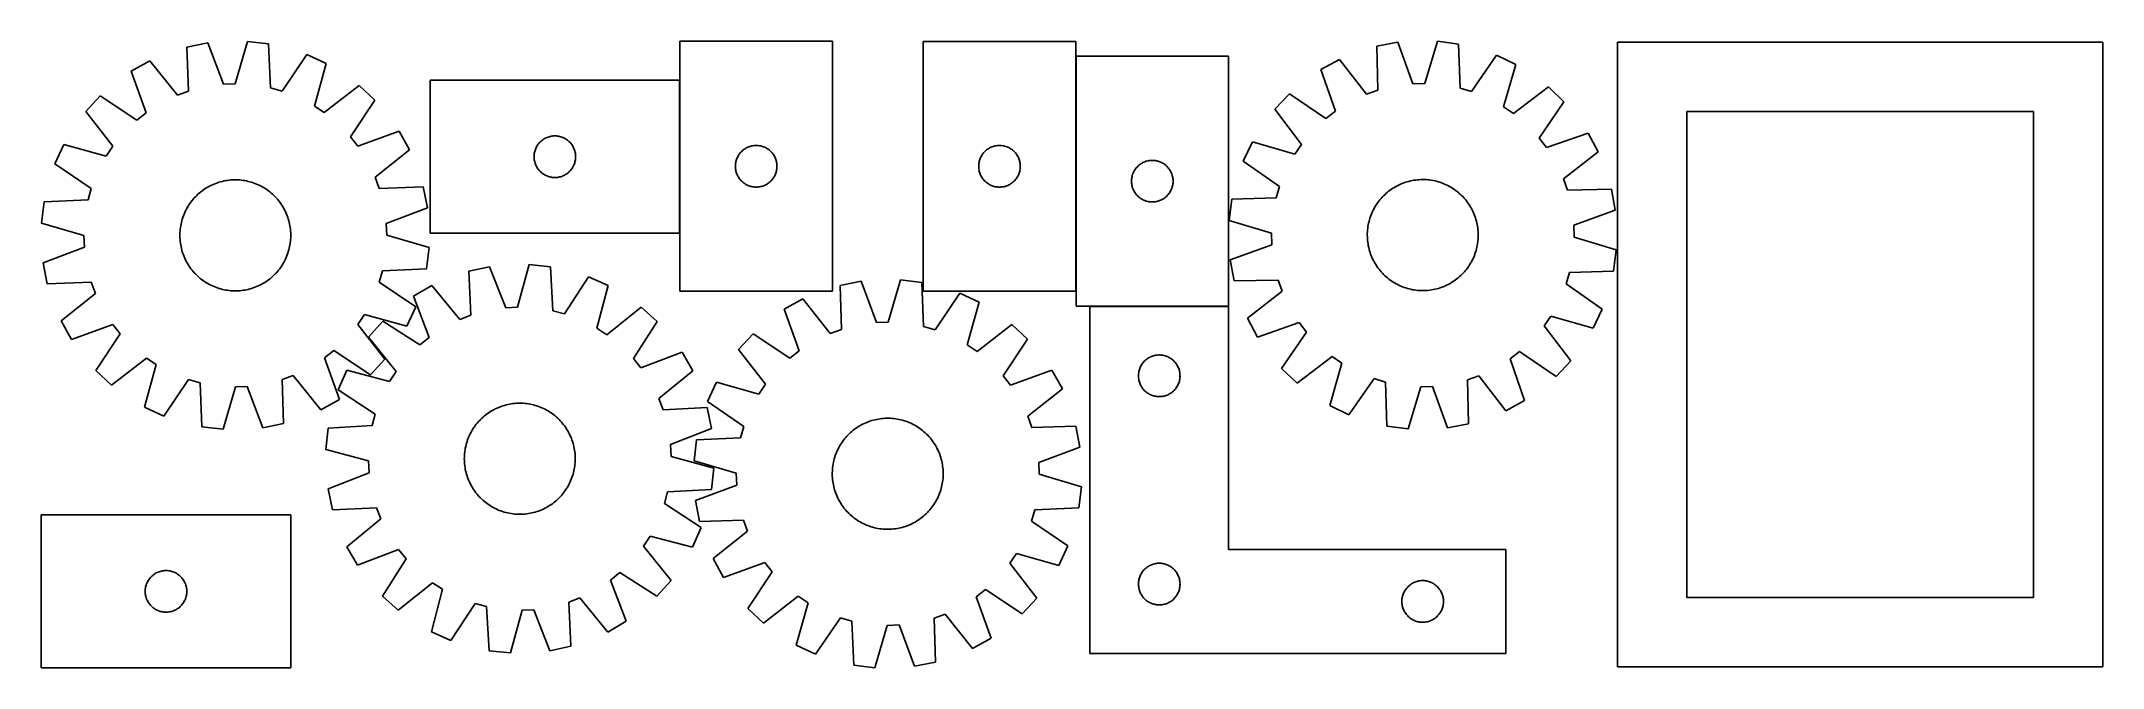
# Model space of a CAD drawing. Header units: millimetres. Extents: x 7 to 1493, y 7 to 458.
import ezdxf

# ---------------------------------------------------------------- set-up
doc = ezdxf.new("R2010")
doc.units = ezdxf.units.MM
doc.layers.add('COMMON', color=5, linetype='CONTINUOUS', true_color=0x0000ff)
doc.layers.add('CUT', color=7, linetype='CONTINUOUS', true_color=0x000000)

msp = doc.modelspace()

# ---------------------------------------------------------------- linework, layer by layer
at = {"layer": 'COMMON'}
for p, q in [((752.791538, 446.96393), (752.791538, 277.682675)), ((467.107263, 319.598206), (467.107263, 429.598206)), ((762.891539, 266.863929), (862.891539, 266.863929))]:
    msp.add_line(p, q, dxfattribs=at)
at = {"layer": 'CUT'}
for p, q in [((126.77781, 456.544141), (111.688116, 453.538867)), ((111.688116, 453.538867), (112.767626, 421.792853)), ((137.943352, 426.806867), (126.77781, 456.544141)), ((155.294387, 457.671382), (146.511005, 427.145541)), ((170.57422, 455.866595), (155.294387, 457.671382)), ((172.003958, 424.134425), (170.57422, 455.866595)), ((198.043432, 448.126558), (180.256936, 421.808972)), ((212.017707, 441.688376), (198.043432, 448.126558)), ((577.207263, 457.701235), (467.207263, 457.701235)), ((467.207263, 457.701235), (467.207263, 277.701235)), ((577.207263, 277.701235), (577.207263, 457.701235)), ((642.691538, 457.682675), (642.691538, 277.682675)), ((752.691538, 457.682675), (642.691538, 457.682675)), ((752.691538, 277.682675), (752.691538, 457.682675)), ((862.891539, 446.96393), (752.891539, 446.96393)), ((752.891539, 446.96393), (752.891539, 266.96393)), ((862.891539, 266.96393), (862.891539, 446.96393)), ((985.06325, 456.972426), (969.93465, 454.169573)), ((969.93465, 454.169573), (970.588775, 422.411946)), ((995.829412, 427.088241), (985.06325, 456.972426)), ((1013.592369, 457.717541), (1004.400833, 427.312107)), ((1028.846653, 455.708219), (1013.592369, 457.717541)), ((1029.851161, 423.959743), (1028.846653, 455.708219)), ((1056.209711, 447.600882), (1038.072245, 421.523937)), ((1070.096482, 440.97607), (1056.209711, 447.600882)), ((1493.409422, 457.07918), (1143.409422, 457.07918)), ((1143.409422, 457.07918), (1143.409422, 7.07918)), ((1493.409422, 7.07918), (1493.409422, 457.07918)), ((84.915576, 443.65469), (71.493105, 436.133533)), ((71.493105, 436.133533), (82.329838, 406.274867)), ((104.72396, 418.823205), (84.915576, 443.65469)), ((203.57169, 411.067475), (212.017707, 441.688376)), ((943.032098, 444.644944), (929.510074, 437.304277)), ((929.510074, 437.304277), (939.94583, 407.303115)), ((962.506048, 419.550322), (943.032098, 444.644944)), ((1061.241007, 410.471065), (1070.096482, 440.97607)), ((49.085285, 418.459953), (38.643921, 407.159135)), ((75.597529, 400.964934), (49.085285, 418.459953)), ((112.767626, 421.792853), (104.72396, 418.823205)), ((146.511005, 427.145541), (137.943352, 426.806867)), ((180.256936, 421.808972), (172.003958, 424.134425)), ((235.750678, 425.838709), (210.702134, 406.305528)), ((247.051495, 415.397346), (235.750678, 425.838709)), ((467.007262, 429.598206), (287.007262, 429.598206)), ((287.007262, 429.598206), (287.007262, 319.598206)), ((467.007262, 319.598206), (467.007262, 429.598206)), ((906.867499, 419.932471), (896.27568, 408.772547)), ((933.14299, 402.083849), (906.867499, 419.932471)), ((970.588775, 422.411946), (962.506048, 419.550322)), ((1004.400833, 427.312107), (995.829412, 427.088241)), ((1038.072245, 421.523937), (1029.851161, 423.959743)), ((1093.614991, 424.809885), (1068.307017, 405.614022)), ((1104.774916, 414.218066), (1093.614991, 424.809885)), ((38.643921, 407.159135), (58.177103, 382.110591)), ((82.329838, 406.274867), (75.597529, 400.964934)), ((210.702134, 406.305528), (203.57169, 411.067475)), ((229.556477, 388.885102), (247.051495, 415.397346)), ((896.27568, 408.772547), (915.471543, 383.464572)), ((939.94583, 407.303115), (933.14299, 402.083849)), ((1068.307017, 405.614022), (1061.241007, 410.471065)), ((1086.926294, 387.942575), (1104.774916, 414.218066)), ((1443.409422, 407.07918), (1193.409422, 407.07918)), ((1193.409422, 407.07918), (1193.409422, 57.07918)), ((1443.409422, 57.07918), (1443.409422, 407.07918)), ((234.866409, 382.152793), (229.556477, 388.885102)), ((264.725076, 392.989526), (234.866409, 382.152793)), ((272.246233, 379.567055), (264.725076, 392.989526)), ((367.398364, 386.116413), (368.004048, 386.595795)), ((368.004048, 386.595795), (368.633606, 387.043362)), ((368.633606, 387.043362), (369.28537, 387.457926)), ((369.28537, 387.457926), (369.957611, 387.838388)), ((369.957611, 387.838388), (370.648546, 388.18374)), ((370.648546, 388.18374), (371.356343, 388.493066)), ((371.356343, 388.493066), (372.079126, 388.765545)), ((372.079126, 388.765545), (372.814977, 389.000455)), ((372.814977, 389.000455), (373.561946, 389.197172)), ((373.561946, 389.197172), (374.31805, 389.355176)), ((374.31805, 389.355176), (375.081287, 389.474047)), ((375.081287, 389.474047), (375.84963, 389.553469)), ((375.84963, 389.553469), (376.621043, 389.593233)), ((376.621043, 389.593233), (377.393481, 389.593233)), ((377.393481, 389.593233), (378.164894, 389.553469)), ((378.164894, 389.553469), (378.933237, 389.474047)), ((378.933237, 389.474047), (379.696473, 389.355176)), ((379.696473, 389.355176), (380.452578, 389.197172)), ((380.452578, 389.197172), (381.199546, 389.000455)), ((381.199546, 389.000455), (381.935398, 388.765545)), ((381.935398, 388.765545), (382.65818, 388.493066)), ((382.65818, 388.493066), (383.365978, 388.18374)), ((383.365978, 388.18374), (384.056913, 387.838388)), ((384.056913, 387.838388), (384.729154, 387.457926)), ((384.729154, 387.457926), (385.380918, 387.043362)), ((385.380918, 387.043362), (386.010476, 386.595795)), ((386.010476, 386.595795), (386.61616, 386.116413)), ((1092.145559, 381.139735), (1086.926294, 387.942575)), ((1122.146722, 391.575492), (1092.145559, 381.139735)), ((1129.487388, 378.053467), (1122.146722, 391.575492)), ((22.794255, 383.426164), (16.356073, 369.45189)), ((53.415156, 374.980147), (22.794255, 383.426164)), ((58.177103, 382.110591), (53.415156, 374.980147)), ((247.414748, 359.75867), (272.246233, 379.567055)), ((362.007262, 374.598206), (362.027151, 375.370388)), ((362.027151, 373.826025), (362.007262, 374.598206)), ((362.027151, 375.370388), (362.086764, 376.140521)), ((362.086764, 373.055892), (362.027151, 373.826025)), ((362.086764, 376.140521), (362.185943, 376.906565)), ((362.185943, 372.289848), (362.086764, 373.055892)), ((362.185943, 376.906565), (362.324427, 377.666487)), ((362.324427, 371.529925), (362.185943, 372.289848)), ((362.324427, 377.666487), (362.501846, 378.418273)), ((362.501846, 378.418273), (362.717731, 379.159929)), ((362.717731, 379.159929), (362.97151, 379.889488)), ((362.97151, 379.889488), (363.262508, 380.605015)), ((363.262508, 380.605015), (363.589956, 381.304613)), ((363.589956, 381.304613), (363.952983, 381.986427)), ((363.952983, 381.986427), (364.350628, 382.648649)), ((364.350628, 382.648649), (364.781837, 383.289523)), ((364.781837, 383.289523), (365.245465, 383.907349)), ((365.245465, 383.907349), (365.740283, 384.500488)), ((365.740283, 384.500488), (366.264979, 385.067369)), ((366.264979, 385.067369), (366.818162, 385.606487)), ((366.818162, 385.606487), (367.398364, 386.116413)), ((386.61616, 386.116413), (387.196362, 385.606487)), ((387.196362, 385.606487), (387.749545, 385.067369)), ((387.749545, 385.067369), (388.274241, 384.500488)), ((388.274241, 384.500488), (388.769059, 383.907349)), ((388.769059, 383.907349), (389.232687, 383.289523)), ((389.232687, 383.289523), (389.663895, 382.648649)), ((389.663895, 382.648649), (390.06154, 381.986427)), ((390.06154, 381.986427), (390.424568, 381.304613)), ((390.424568, 381.304613), (390.752015, 380.605015)), ((390.752015, 380.605015), (391.043014, 379.889488)), ((391.043014, 379.889488), (391.296793, 379.159929)), ((391.296793, 379.159929), (391.512678, 378.418273)), ((391.512678, 378.418273), (391.690097, 377.666487)), ((391.690097, 377.666487), (391.82858, 376.906565)), ((391.82858, 372.289848), (391.690097, 371.529925)), ((391.82858, 376.906565), (391.92776, 376.140521)), ((391.92776, 373.055892), (391.82858, 372.289848)), ((391.92776, 376.140521), (391.987373, 375.370388)), ((391.987373, 373.826025), (391.92776, 373.055892)), ((391.987373, 375.370388), (392.007262, 374.598206)), ((392.007262, 374.598206), (391.987373, 373.826025)), ((507.608297, 371.146551), (507.805015, 371.893519)), ((507.805015, 371.893519), (508.039924, 372.629371)), ((508.039924, 372.629371), (508.312403, 373.352153)), ((508.312403, 373.352153), (508.621729, 374.059951)), ((508.621729, 374.059951), (508.967081, 374.750886)), ((508.967081, 374.750886), (509.347543, 375.423127)), ((509.347543, 375.423127), (509.762108, 376.074891)), ((509.762108, 376.074891), (510.209674, 376.704449)), ((510.209674, 376.704449), (510.689056, 377.310133)), ((510.689056, 377.310133), (511.198982, 377.890335)), ((511.198982, 377.890335), (511.738101, 378.443518)), ((511.738101, 378.443518), (512.304981, 378.968214)), ((512.304981, 378.968214), (512.898121, 379.463032)), ((512.898121, 379.463032), (513.515946, 379.92666)), ((513.515946, 379.92666), (514.15682, 380.357868)), ((514.15682, 380.357868), (514.819042, 380.755514)), ((514.819042, 380.755514), (515.500856, 381.118541)), ((515.500856, 381.118541), (516.200454, 381.445988)), ((516.200454, 381.445988), (516.915982, 381.736987)), ((516.915982, 381.736987), (517.64554, 381.990766)), ((517.64554, 381.990766), (518.387196, 382.206651)), ((518.387196, 382.206651), (519.138982, 382.38407)), ((519.138982, 382.38407), (519.898904, 382.522553)), ((519.898904, 382.522553), (520.664948, 382.621733)), ((520.664948, 382.621733), (521.435082, 382.681346)), ((521.435082, 382.681346), (522.207263, 382.701235)), ((522.207263, 382.701235), (522.979444, 382.681346)), ((522.979444, 382.681346), (523.749578, 382.621733)), ((523.749578, 382.621733), (524.515622, 382.522553)), ((524.515622, 382.522553), (525.275544, 382.38407)), ((525.275544, 382.38407), (526.02733, 382.206651)), ((526.02733, 382.206651), (526.768985, 381.990766)), ((526.768985, 381.990766), (527.498544, 381.736987)), ((527.498544, 381.736987), (528.214071, 381.445988)), ((528.214071, 381.445988), (528.91367, 381.118541)), ((528.91367, 381.118541), (529.595484, 380.755514)), ((529.595484, 380.755514), (530.257706, 380.357868)), ((530.257706, 380.357868), (530.898579, 379.92666)), ((530.898579, 379.92666), (531.516405, 379.463032)), ((531.516405, 379.463032), (532.109545, 378.968214)), ((532.109545, 378.968214), (532.676425, 378.443518)), ((532.676425, 378.443518), (533.215543, 377.890335)), ((533.215543, 377.890335), (533.72547, 377.310133)), ((533.72547, 377.310133), (534.204852, 376.704449)), ((534.204852, 376.704449), (534.652418, 376.074891)), ((534.652418, 376.074891), (535.066982, 375.423127)), ((535.066982, 375.423127), (535.447445, 374.750886)), ((535.447445, 374.750886), (535.792797, 374.059951)), ((535.792797, 374.059951), (536.102122, 373.352153)), ((536.102122, 373.352153), (536.374601, 372.629371)), ((536.374601, 372.629371), (536.609511, 371.893519)), ((536.609511, 371.893519), (536.806228, 371.146551)), ((683.092572, 371.127992), (683.289289, 371.87496)), ((683.289289, 371.87496), (683.524199, 372.610811)), ((683.524199, 372.610811), (683.796678, 373.333594)), ((683.796678, 373.333594), (684.106004, 374.041391)), ((684.106004, 374.041391), (684.451356, 374.732327)), ((684.451356, 374.732327), (684.831818, 375.404567)), ((684.831818, 375.404567), (685.246382, 376.056331)), ((685.246382, 376.056331), (685.693949, 376.68589)), ((685.693949, 376.68589), (686.173331, 377.291573)), ((686.173331, 377.291573), (686.683257, 377.871775)), ((686.683257, 377.871775), (687.222375, 378.424958)), ((687.222375, 378.424958), (687.789256, 378.949654)), ((687.789256, 378.949654), (688.382395, 379.444473)), ((688.382395, 379.444473), (689.000221, 379.9081)), ((689.000221, 379.9081), (689.641095, 380.339309)), ((689.641095, 380.339309), (690.303317, 380.736954)), ((690.303317, 380.736954), (690.985131, 381.099982)), ((690.985131, 381.099982), (691.684729, 381.427429)), ((691.684729, 381.427429), (692.400256, 381.718428)), ((692.400256, 381.718428), (693.129815, 381.972206)), ((693.129815, 381.972206), (693.871471, 382.188091)), ((693.871471, 382.188091), (694.623257, 382.365511)), ((694.623257, 382.365511), (695.383179, 382.503994)), ((695.383179, 382.503994), (696.149223, 382.603174)), ((696.149223, 382.603174), (696.919356, 382.662787)), ((696.919356, 382.662787), (697.691538, 382.682675)), ((697.691538, 382.682675), (698.463719, 382.662787)), ((698.463719, 382.662787), (699.233852, 382.603174)), ((699.233852, 382.603174), (699.999896, 382.503994)), ((699.999896, 382.503994), (700.759819, 382.365511)), ((700.759819, 382.365511), (701.511604, 382.188091)), ((701.511604, 382.188091), (702.25326, 381.972206)), ((702.25326, 381.972206), (702.982819, 381.718428)), ((702.982819, 381.718428), (703.698346, 381.427429)), ((703.698346, 381.427429), (704.397944, 381.099982)), ((704.397944, 381.099982), (705.079759, 380.736954)), ((705.079759, 380.736954), (705.74198, 380.339309)), ((705.74198, 380.339309), (706.382854, 379.9081)), ((706.382854, 379.9081), (707.00068, 379.444473)), ((707.00068, 379.444473), (707.593819, 378.949654)), ((707.593819, 378.949654), (708.1607, 378.424958)), ((708.1607, 378.424958), (708.699818, 377.871775)), ((708.699818, 377.871775), (709.209744, 377.291573)), ((709.209744, 377.291573), (709.689126, 376.68589)), ((709.689126, 376.68589), (710.136693, 376.056331)), ((710.136693, 376.056331), (710.551257, 375.404567)), ((710.551257, 375.404567), (710.93172, 374.732327)), ((710.93172, 374.732327), (711.277071, 374.041391)), ((711.277071, 374.041391), (711.586397, 373.333594)), ((711.586397, 373.333594), (711.858876, 372.610811)), ((711.858876, 372.610811), (712.093786, 371.87496)), ((712.093786, 371.87496), (712.290503, 371.127992)), ((804.823258, 371.646765), (805.58318, 371.785249)), ((805.58318, 371.785249), (806.349224, 371.884428)), ((806.349224, 371.884428), (807.119357, 371.944042)), ((807.119357, 371.944042), (807.891539, 371.96393)), ((807.891539, 371.96393), (808.66372, 371.944042)), ((808.66372, 371.944042), (809.433853, 371.884428)), ((809.433853, 371.884428), (810.199897, 371.785249)), ((810.199897, 371.785249), (810.95982, 371.646765)), ((880.109495, 385.254037), (873.484683, 371.367266)), ((910.6145, 376.398562), (880.109495, 385.254037)), ((915.471543, 383.464572), (910.6145, 376.398562)), ((1104.392767, 358.579517), (1129.487388, 378.053467)), ((16.356073, 369.45189), (42.673658, 351.665393)), ((137.189983, 356.838109), (138.41624, 357.112518)), ((138.41624, 357.112518), (139.650511, 357.348273)), ((139.650511, 357.348273), (140.891579, 357.545143)), ((140.891579, 357.545143), (142.138218, 357.702933)), ((142.138218, 357.702933), (143.389199, 357.821487)), ((143.389199, 357.821487), (144.643286, 357.900688)), ((144.643286, 357.900688), (145.899241, 357.940458)), ((145.899241, 357.940458), (147.155827, 357.940758)), ((147.155827, 357.940758), (148.411801, 357.901588)), ((148.411801, 357.901588), (149.665926, 357.822986)), ((149.665926, 357.822986), (150.916963, 357.705029)), ((150.916963, 357.705029), (152.163677, 357.547835)), ((152.163677, 357.547835), (153.404839, 357.351559)), ((153.404839, 357.351559), (154.639223, 357.116393)), ((154.639223, 357.116393), (155.865611, 356.84257)), ((250.384396, 351.715004), (247.414748, 359.75867)), ((362.501846, 370.77814), (362.324427, 371.529925)), ((362.717731, 370.036484), (362.501846, 370.77814)), ((362.97151, 369.306925), (362.717731, 370.036484)), ((363.262508, 368.591398), (362.97151, 369.306925)), ((363.589956, 367.8918), (363.262508, 368.591398)), ((363.952983, 367.209985), (363.589956, 367.8918)), ((364.350628, 366.547764), (363.952983, 367.209985)), ((364.781837, 365.90689), (364.350628, 366.547764)), ((365.245465, 365.289064), (364.781837, 365.90689)), ((365.740283, 364.695925), (365.245465, 365.289064)), ((366.264979, 364.129044), (365.740283, 364.695925)), ((366.818162, 363.589926), (366.264979, 364.129044)), ((367.398364, 363.08), (366.818162, 363.589926)), ((368.004048, 362.600618), (367.398364, 363.08)), ((368.633606, 362.153051), (368.004048, 362.600618)), ((369.28537, 361.738487), (368.633606, 362.153051)), ((369.957611, 361.358025), (369.28537, 361.738487)), ((370.648546, 361.012673), (369.957611, 361.358025)), ((371.356343, 360.703347), (370.648546, 361.012673)), ((372.079126, 360.430868), (371.356343, 360.703347)), ((372.814977, 360.195958), (372.079126, 360.430868)), ((373.561946, 359.999241), (372.814977, 360.195958)), ((374.31805, 359.841237), (373.561946, 359.999241)), ((375.081287, 359.722366), (374.31805, 359.841237)), ((375.84963, 359.642944), (375.081287, 359.722366)), ((376.621043, 359.603179), (375.84963, 359.642944)), ((377.393481, 359.603179), (376.621043, 359.603179)), ((378.164894, 359.642944), (377.393481, 359.603179)), ((378.933237, 359.722366), (378.164894, 359.642944)), ((379.696473, 359.841237), (378.933237, 359.722366)), ((380.452578, 359.999241), (379.696473, 359.841237)), ((381.199546, 360.195958), (380.452578, 359.999241)), ((381.935398, 360.430868), (381.199546, 360.195958)), ((382.65818, 360.703347), (381.935398, 360.430868)), ((383.365978, 361.012673), (382.65818, 360.703347)), ((384.056913, 361.358025), (383.365978, 361.012673)), ((384.729154, 361.738487), (384.056913, 361.358025)), ((385.380918, 362.153051), (384.729154, 361.738487)), ((386.010476, 362.600618), (385.380918, 362.153051)), ((386.61616, 363.08), (386.010476, 362.600618)), ((387.196362, 363.589926), (386.61616, 363.08)), ((387.749545, 364.129044), (387.196362, 363.589926)), ((388.274241, 364.695925), (387.749545, 364.129044)), ((388.769059, 365.289064), (388.274241, 364.695925)), ((389.232687, 365.90689), (388.769059, 365.289064)), ((389.663895, 366.547764), (389.232687, 365.90689)), ((390.06154, 367.209985), (389.663895, 366.547764)), ((390.424568, 367.8918), (390.06154, 367.209985)), ((390.752015, 368.591398), (390.424568, 367.8918)), ((391.043014, 369.306925), (390.752015, 368.591398)), ((391.296793, 370.036484), (391.043014, 369.306925)), ((391.512678, 370.77814), (391.296793, 370.036484)), ((391.690097, 371.529925), (391.512678, 370.77814)), ((507.212236, 368.087454), (507.252, 368.858867)), ((507.212236, 367.315016), (507.212236, 368.087454)), ((507.252, 366.543603), (507.212236, 367.315016)), ((507.252, 368.858867), (507.331423, 369.62721)), ((507.331423, 365.77526), (507.252, 366.543603)), ((507.331423, 369.62721), (507.450294, 370.390446)), ((507.450294, 365.012024), (507.331423, 365.77526)), ((507.450294, 370.390446), (507.608297, 371.146551)), ((507.608297, 364.255919), (507.450294, 365.012024)), ((507.805015, 363.50895), (507.608297, 364.255919)), ((508.039924, 362.773099), (507.805015, 363.50895)), ((508.312403, 362.050316), (508.039924, 362.773099)), ((508.621729, 361.342519), (508.312403, 362.050316)), ((508.967081, 360.651584), (508.621729, 361.342519)), ((509.347543, 359.979343), (508.967081, 360.651584)), ((509.762108, 359.327579), (509.347543, 359.979343)), ((510.209674, 358.698021), (509.762108, 359.327579)), ((510.689056, 358.092337), (510.209674, 358.698021)), ((511.198982, 357.512135), (510.689056, 358.092337)), ((511.738101, 356.958952), (511.198982, 357.512135)), ((512.304981, 356.434256), (511.738101, 356.958952)), ((532.676425, 356.958952), (532.109545, 356.434256)), ((533.215543, 357.512135), (532.676425, 356.958952)), ((533.72547, 358.092337), (533.215543, 357.512135)), ((534.204852, 358.698021), (533.72547, 358.092337)), ((534.652418, 359.327579), (534.204852, 358.698021)), ((535.066982, 359.979343), (534.652418, 359.327579)), ((535.447445, 360.651584), (535.066982, 359.979343)), ((535.792797, 361.342519), (535.447445, 360.651584)), ((536.102122, 362.050316), (535.792797, 361.342519)), ((536.374601, 362.773099), (536.102122, 362.050316)), ((536.609511, 363.50895), (536.374601, 362.773099)), ((536.806228, 364.255919), (536.609511, 363.50895)), ((536.806228, 371.146551), (536.964232, 370.390446)), ((536.964232, 365.012024), (536.806228, 364.255919)), ((536.964232, 370.390446), (537.083103, 369.62721)), ((537.083103, 365.77526), (536.964232, 365.012024)), ((537.083103, 369.62721), (537.162526, 368.858867)), ((537.162526, 366.543603), (537.083103, 365.77526)), ((537.162526, 368.858867), (537.20229, 368.087454)), ((537.20229, 367.315016), (537.162526, 366.543603)), ((537.20229, 368.087454), (537.20229, 367.315016)), ((682.696511, 368.068894), (682.736275, 368.840307)), ((682.696511, 367.296457), (682.696511, 368.068894)), ((682.736275, 366.525043), (682.696511, 367.296457)), ((682.736275, 368.840307), (682.815697, 369.608651)), ((682.815697, 365.7567), (682.736275, 366.525043)), ((682.815697, 369.608651), (682.934568, 370.371887)), ((682.934568, 364.993464), (682.815697, 365.7567)), ((682.934568, 370.371887), (683.092572, 371.127992)), ((683.092572, 364.237359), (682.934568, 364.993464)), ((683.289289, 363.490391), (683.092572, 364.237359)), ((683.524199, 362.75454), (683.289289, 363.490391)), ((683.796678, 362.031757), (683.524199, 362.75454)), ((684.106004, 361.32396), (683.796678, 362.031757)), ((684.451356, 360.633024), (684.106004, 361.32396)), ((684.831818, 359.960783), (684.451356, 360.633024)), ((685.246382, 359.30902), (684.831818, 359.960783)), ((685.693949, 358.679461), (685.246382, 359.30902)), ((686.173331, 358.073778), (685.693949, 358.679461)), ((686.683257, 357.493575), (686.173331, 358.073778)), ((687.222375, 356.940393), (686.683257, 357.493575)), ((687.789256, 356.415696), (687.222375, 356.940393)), ((708.1607, 356.940393), (707.593819, 356.415696)), ((708.699818, 357.493575), (708.1607, 356.940393)), ((709.209744, 358.073778), (708.699818, 357.493575)), ((709.689126, 358.679461), (709.209744, 358.073778)), ((710.136693, 359.30902), (709.689126, 358.679461)), ((710.551257, 359.960783), (710.136693, 359.30902)), ((710.93172, 360.633024), (710.551257, 359.960783)), ((711.277071, 361.32396), (710.93172, 360.633024)), ((711.586397, 362.031757), (711.277071, 361.32396)), ((711.858876, 362.75454), (711.586397, 362.031757)), ((712.093786, 363.490391), (711.858876, 362.75454)), ((712.290503, 364.237359), (712.093786, 363.490391)), ((712.290503, 371.127992), (712.448507, 370.371887)), ((712.448507, 364.993464), (712.290503, 364.237359)), ((712.448507, 370.371887), (712.567378, 369.608651)), ((712.567378, 365.7567), (712.448507, 364.993464)), ((712.567378, 369.608651), (712.6468, 368.840307)), ((712.6468, 366.525043), (712.567378, 365.7567)), ((712.6468, 368.840307), (712.686565, 368.068894)), ((712.686565, 367.296457), (712.6468, 366.525043)), ((712.686565, 368.068894), (712.686565, 367.296457)), ((792.896512, 357.350149), (792.936276, 358.121562)), ((792.896512, 356.577712), (792.896512, 357.350149)), ((792.936276, 358.121562), (793.015698, 358.889906)), ((793.015698, 358.889906), (793.134569, 359.653142)), ((793.134569, 359.653142), (793.292573, 360.409246)), ((793.292573, 360.409246), (793.48929, 361.156215)), ((793.48929, 361.156215), (793.7242, 361.892066)), ((793.7242, 361.892066), (793.996679, 362.614849)), ((793.996679, 362.614849), (794.306005, 363.322646)), ((794.306005, 363.322646), (794.651357, 364.013581)), ((794.651357, 364.013581), (795.031819, 364.685822)), ((795.031819, 364.685822), (795.446383, 365.337586)), ((795.446383, 365.337586), (795.89395, 365.967144)), ((795.89395, 365.967144), (796.373332, 366.572828)), ((796.373332, 366.572828), (796.883258, 367.15303)), ((796.883258, 367.15303), (797.422376, 367.706213)), ((797.422376, 367.706213), (797.989257, 368.230909)), ((797.989257, 368.230909), (798.582396, 368.725727)), ((798.582396, 368.725727), (799.200222, 369.189355)), ((799.200222, 369.189355), (799.841096, 369.620564)), ((799.841096, 369.620564), (800.503318, 370.018209)), ((800.503318, 370.018209), (801.185132, 370.381236)), ((801.185132, 370.381236), (801.88473, 370.708684)), ((801.88473, 370.708684), (802.600257, 370.999682)), ((802.600257, 370.999682), (803.329816, 371.253461)), ((803.329816, 371.253461), (804.071472, 371.469346)), ((804.071472, 371.469346), (804.823258, 371.646765)), ((810.95982, 371.646765), (811.711605, 371.469346)), ((811.711605, 371.469346), (812.453261, 371.253461)), ((812.453261, 371.253461), (813.18282, 370.999682)), ((813.18282, 370.999682), (813.898347, 370.708684)), ((813.898347, 370.708684), (814.597945, 370.381236)), ((814.597945, 370.381236), (815.27976, 370.018209)), ((815.27976, 370.018209), (815.941981, 369.620564)), ((815.941981, 369.620564), (816.582855, 369.189355)), ((816.582855, 369.189355), (817.200681, 368.725727)), ((817.200681, 368.725727), (817.79382, 368.230909)), ((817.79382, 368.230909), (818.360701, 367.706213)), ((818.360701, 367.706213), (818.899819, 367.15303)), ((818.899819, 367.15303), (819.409745, 366.572828)), ((819.409745, 366.572828), (819.889127, 365.967144)), ((819.889127, 365.967144), (820.336694, 365.337586)), ((820.336694, 365.337586), (820.751258, 364.685822)), ((820.751258, 364.685822), (821.131721, 364.013581)), ((821.131721, 364.013581), (821.477072, 363.322646)), ((821.477072, 363.322646), (821.786398, 362.614849)), ((821.786398, 362.614849), (822.058877, 361.892066)), ((822.058877, 361.892066), (822.293787, 361.156215)), ((822.293787, 361.156215), (822.490504, 360.409246)), ((822.490504, 360.409246), (822.648508, 359.653142)), ((822.648508, 359.653142), (822.767379, 358.889906)), ((822.767379, 358.889906), (822.846801, 358.121562)), ((822.846801, 358.121562), (822.886566, 357.350149)), ((822.886566, 357.350149), (822.886566, 356.577712)), ((873.484683, 371.367266), (899.561628, 353.2298)), ((992.917654, 356.839396), (994.138767, 357.135855)), ((994.138767, 357.135855), (995.368591, 357.393811)), ((995.368591, 357.393811), (996.60591, 357.61301)), ((996.60591, 357.61301), (997.849504, 357.793236)), ((997.849504, 357.793236), (999.098145, 357.934311)), ((999.098145, 357.934311), (1000.350601, 358.036095)), ((1000.350601, 358.036095), (1001.605636, 358.098489)), ((1001.605636, 358.098489), (1002.862012, 358.12143)), ((1002.862012, 358.12143), (1004.118489, 358.104896)), ((1004.118489, 358.104896), (1005.373826, 358.048904)), ((1005.373826, 358.048904), (1006.626785, 357.953508)), ((1006.626785, 357.953508), (1007.87613, 357.818802)), ((1007.87613, 357.818802), (1009.120626, 357.644921)), ((1009.120626, 357.644921), (1010.359047, 357.432034)), ((1010.359047, 357.432034), (1011.59017, 357.180353)), ((1011.59017, 357.180353), (1012.81278, 356.890125)), ((1012.81278, 356.890125), (1014.02567, 356.561638)), ((1107.25439, 350.49679), (1104.392767, 358.579517)), ((8.616036, 341.982677), (6.811249, 326.702844)), ((40.348206, 343.412416), (8.616036, 341.982677)), ((42.673658, 351.665393), (40.348206, 343.412416)), ((114.543965, 341.954712), (115.313898, 342.947793)), ((115.313898, 342.947793), (116.114644, 343.9162)), ((116.114644, 343.9162), (116.945414, 344.858977)), ((116.945414, 344.858977), (117.805387, 345.775194)), ((117.805387, 345.775194), (118.693715, 346.663946)), ((118.693715, 346.663946), (119.609521, 347.524357)), ((119.609521, 347.524357), (120.551901, 348.355577)), ((120.551901, 348.355577), (121.519925, 349.156786)), ((121.519925, 349.156786), (122.512638, 349.927193)), ((122.512638, 349.927193), (123.529061, 350.666038)), ((123.529061, 350.666038), (124.568189, 351.372592)), ((124.568189, 351.372592), (125.628999, 352.046158)), ((125.628999, 352.046158), (126.710442, 352.68607)), ((126.710442, 352.68607), (127.811451, 353.291698)), ((127.811451, 353.291698), (128.930941, 353.862443)), ((128.930941, 353.862443), (130.067805, 354.397742)), ((130.067805, 354.397742), (131.220923, 354.897068)), ((131.220923, 354.897068), (132.389156, 355.359927)), ((132.389156, 355.359927), (133.571352, 355.785863)), ((133.571352, 355.785863), (134.766343, 356.174454)), ((134.766343, 356.174454), (135.97295, 356.525319)), ((135.97295, 356.525319), (137.189983, 356.838109)), ((155.865611, 356.84257), (157.082793, 356.530361)), ((157.082793, 356.530361), (158.289568, 356.180073)), ((158.289568, 356.180073), (159.484744, 355.792052)), ((159.484744, 355.792052), (160.667143, 355.366681)), ((160.667143, 355.366681), (161.835597, 354.90438)), ((161.835597, 354.90438), (162.988953, 354.405606)), ((162.988953, 354.405606), (164.126073, 353.870849)), ((164.126073, 353.870849), (165.245835, 353.300639)), ((165.245835, 353.300639), (166.347134, 352.695537)), ((166.347134, 352.695537), (167.428883, 352.056141)), ((167.428883, 352.056141), (168.490014, 351.383083)), ((168.490014, 351.383083), (169.52948, 350.677025)), ((169.52948, 350.677025), (170.546255, 349.938666)), ((170.546255, 349.938666), (171.539336, 349.168733)), ((171.539336, 349.168733), (172.507743, 348.367987)), ((172.507743, 348.367987), (173.45052, 347.537217)), ((173.45052, 347.537217), (174.366737, 346.677244)), ((174.366737, 346.677244), (175.255489, 345.788916)), ((175.255489, 345.788916), (176.1159, 344.87311)), ((176.1159, 344.87311), (176.94712, 343.93073)), ((176.94712, 343.93073), (177.748329, 342.962706)), ((177.748329, 342.962706), (178.518736, 341.969992)), ((282.13041, 352.794515), (250.384396, 351.715004)), ((285.135683, 337.704821), (282.13041, 352.794515)), ((512.898121, 355.939438), (512.304981, 356.434256)), ((513.515946, 355.47581), (512.898121, 355.939438)), ((514.15682, 355.044602), (513.515946, 355.47581)), ((514.819042, 354.646956), (514.15682, 355.044602)), ((515.500856, 354.283929), (514.819042, 354.646956)), ((516.200454, 353.956481), (515.500856, 354.283929)), ((516.915982, 353.665483), (516.200454, 353.956481)), ((517.64554, 353.411704), (516.915982, 353.665483)), ((518.387196, 353.195819), (517.64554, 353.411704)), ((519.138982, 353.0184), (518.387196, 353.195819)), ((519.898904, 352.879916), (519.138982, 353.0184)), ((520.664948, 352.780737), (519.898904, 352.879916)), ((521.435082, 352.721124), (520.664948, 352.780737)), ((522.207263, 352.701235), (521.435082, 352.721124)), ((522.979444, 352.721124), (522.207263, 352.701235)), ((523.749578, 352.780737), (522.979444, 352.721124)), ((524.515622, 352.879916), (523.749578, 352.780737)), ((525.275544, 353.0184), (524.515622, 352.879916)), ((526.02733, 353.195819), (525.275544, 353.0184)), ((526.768985, 353.411704), (526.02733, 353.195819)), ((527.498544, 353.665483), (526.768985, 353.411704)), ((528.214071, 353.956481), (527.498544, 353.665483)), ((528.91367, 354.283929), (528.214071, 353.956481)), ((529.595484, 354.646956), (528.91367, 354.283929)), ((530.257706, 355.044602), (529.595484, 354.646956)), ((530.898579, 355.47581), (530.257706, 355.044602)), ((531.516405, 355.939438), (530.898579, 355.47581)), ((532.109545, 356.434256), (531.516405, 355.939438)), ((688.382395, 355.920878), (687.789256, 356.415696)), ((689.000221, 355.45725), (688.382395, 355.920878)), ((689.641095, 355.026042), (689.000221, 355.45725)), ((690.303317, 354.628397), (689.641095, 355.026042)), ((690.985131, 354.265369), (690.303317, 354.628397)), ((691.684729, 353.937922), (690.985131, 354.265369)), ((692.400256, 353.646923), (691.684729, 353.937922)), ((693.129815, 353.393145), (692.400256, 353.646923)), ((693.871471, 353.17726), (693.129815, 353.393145)), ((694.623257, 352.99984), (693.871471, 353.17726)), ((695.383179, 352.861357), (694.623257, 352.99984)), ((696.149223, 352.762177), (695.383179, 352.861357)), ((696.919356, 352.702564), (696.149223, 352.762177)), ((697.691538, 352.682675), (696.919356, 352.702564)), ((698.463719, 352.702564), (697.691538, 352.682675)), ((699.233852, 352.762177), (698.463719, 352.702564)), ((699.999896, 352.861357), (699.233852, 352.762177)), ((700.759819, 352.99984), (699.999896, 352.861357)), ((701.511604, 353.17726), (700.759819, 352.99984)), ((702.25326, 353.393145), (701.511604, 353.17726)), ((702.982819, 353.646923), (702.25326, 353.393145)), ((703.698346, 353.937922), (702.982819, 353.646923)), ((704.397944, 354.265369), (703.698346, 353.937922)), ((705.079759, 354.628397), (704.397944, 354.265369)), ((705.74198, 355.026042), (705.079759, 354.628397)), ((706.382854, 355.45725), (705.74198, 355.026042)), ((707.00068, 355.920878), (706.382854, 355.45725)), ((707.593819, 356.415696), (707.00068, 355.920878)), ((792.936276, 355.806298), (792.896512, 356.577712)), ((793.015698, 355.037955), (792.936276, 355.806298)), ((793.134569, 354.274719), (793.015698, 355.037955)), ((793.292573, 353.518614), (793.134569, 354.274719)), ((793.48929, 352.771646), (793.292573, 353.518614)), ((793.7242, 352.035794), (793.48929, 352.771646)), ((793.996679, 351.313012), (793.7242, 352.035794)), ((794.306005, 350.605214), (793.996679, 351.313012)), ((794.651357, 349.914279), (794.306005, 350.605214)), ((795.031819, 349.242038), (794.651357, 349.914279)), ((795.446383, 348.590274), (795.031819, 349.242038)), ((795.89395, 347.960716), (795.446383, 348.590274)), ((796.373332, 347.355033), (795.89395, 347.960716)), ((796.883258, 346.77483), (796.373332, 347.355033)), ((797.422376, 346.221647), (796.883258, 346.77483)), ((797.989257, 345.696951), (797.422376, 346.221647)), ((798.582396, 345.202133), (797.989257, 345.696951)), ((799.200222, 344.738505), (798.582396, 345.202133)), ((799.841096, 344.307297), (799.200222, 344.738505)), ((800.503318, 343.909652), (799.841096, 344.307297)), ((801.185132, 343.546624), (800.503318, 343.909652)), ((801.88473, 343.219177), (801.185132, 343.546624)), ((802.600257, 342.928178), (801.88473, 343.219177)), ((803.329816, 342.674399), (802.600257, 342.928178)), ((804.071472, 342.458514), (803.329816, 342.674399)), ((804.823258, 342.281095), (804.071472, 342.458514)), ((805.58318, 342.142612), (804.823258, 342.281095)), ((806.349224, 342.043432), (805.58318, 342.142612)), ((807.119357, 341.983819), (806.349224, 342.043432)), ((807.891539, 341.96393), (807.119357, 341.983819)), ((808.66372, 341.983819), (807.891539, 341.96393)), ((809.433853, 342.043432), (808.66372, 341.983819)), ((810.199897, 342.142612), (809.433853, 342.043432)), ((810.95982, 342.281095), (810.199897, 342.142612)), ((811.711605, 342.458514), (810.95982, 342.281095)), ((812.453261, 342.674399), (811.711605, 342.458514)), ((813.18282, 342.928178), (812.453261, 342.674399)), ((813.898347, 343.219177), (813.18282, 342.928178)), ((814.597945, 343.546624), (813.898347, 343.219177)), ((815.27976, 343.909652), (814.597945, 343.546624)), ((815.941981, 344.307297), (815.27976, 343.909652)), ((816.582855, 344.738505), (815.941981, 344.307297)), ((817.200681, 345.202133), (816.582855, 344.738505)), ((817.79382, 345.696951), (817.200681, 345.202133)), ((818.360701, 346.221647), (817.79382, 345.696951)), ((818.899819, 346.77483), (818.360701, 346.221647)), ((819.409745, 347.355033), (818.899819, 346.77483)), ((819.889127, 347.960716), (819.409745, 347.355033)), ((820.336694, 348.590274), (819.889127, 347.960716)), ((820.751258, 349.242038), (820.336694, 348.590274)), ((821.131721, 349.914279), (820.751258, 349.242038)), ((821.477072, 350.605214), (821.131721, 349.914279)), ((821.786398, 351.313012), (821.477072, 350.605214)), ((822.058877, 352.035794), (821.786398, 351.313012)), ((822.293787, 352.771646), (822.058877, 352.035794)), ((822.490504, 353.518614), (822.293787, 352.771646)), ((822.648508, 354.274719), (822.490504, 353.518614)), ((822.767379, 355.037955), (822.648508, 354.274719)), ((822.846801, 355.806298), (822.767379, 355.037955)), ((822.886566, 356.577712), (822.846801, 355.806298)), ((865.377347, 344.004208), (863.368024, 328.749925)), ((897.125822, 345.008716), (865.377347, 344.004208)), ((899.561628, 353.2298), (897.125822, 345.008716)), ((970.543481, 341.55038), (971.295395, 342.557173)), ((971.295395, 342.557173), (972.078563, 343.53985)), ((972.078563, 343.53985), (972.892211, 344.497443)), ((972.892211, 344.497443), (973.735536, 345.429006)), ((973.735536, 345.429006), (974.607706, 346.33362)), ((974.607706, 346.33362), (975.50786, 347.210392)), ((975.50786, 347.210392), (976.435111, 348.058457)), ((976.435111, 348.058457), (977.388542, 348.876977)), ((977.388542, 348.876977), (978.367213, 349.665146)), ((978.367213, 349.665146), (979.370158, 350.422185)), ((979.370158, 350.422185), (980.396387, 351.147347)), ((980.396387, 351.147347), (981.444888, 351.839917)), ((981.444888, 351.839917), (982.514625, 352.499211)), ((982.514625, 352.499211), (983.604544, 353.124578)), ((983.604544, 353.124578), (984.713568, 353.715402)), ((984.713568, 353.715402), (985.840603, 354.271098)), ((985.840603, 354.271098), (986.984537, 354.79112)), ((986.984537, 354.79112), (988.14424, 355.274953)), ((988.14424, 355.274953), (989.318569, 355.72212)), ((989.318569, 355.72212), (990.506365, 356.13218)), ((990.506365, 356.13218), (991.706454, 356.504728)), ((991.706454, 356.504728), (992.917654, 356.839396)), ((1014.02567, 356.561638), (1015.227644, 356.195215)), ((1015.227644, 356.195215), (1016.417515, 355.791217)), ((1016.417515, 355.791217), (1017.594109, 355.350045)), ((1017.594109, 355.350045), (1018.756265, 354.872132)), ((1018.756265, 354.872132), (1019.902836, 354.357951)), ((1019.902836, 354.357951), (1021.03269, 353.808009)), ((1021.03269, 353.808009), (1022.144713, 353.222849)), ((1022.144713, 353.222849), (1023.237806, 352.603048)), ((1023.237806, 352.603048), (1024.310892, 351.949218)), ((1024.310892, 351.949218), (1025.362911, 351.262004)), ((1025.362911, 351.262004), (1026.392825, 350.542085)), ((1026.392825, 350.542085), (1027.399617, 349.79017)), ((1027.399617, 349.79017), (1028.382295, 349.007002)), ((1028.382295, 349.007002), (1029.339888, 348.193354)), ((1029.339888, 348.193354), (1030.271451, 347.350029)), ((1030.271451, 347.350029), (1031.176065, 346.477859)), ((1031.176065, 346.477859), (1032.052837, 345.577705)), ((1032.052837, 345.577705), (1032.900901, 344.650455)), ((1032.900901, 344.650455), (1033.719422, 343.697024)), ((1033.719422, 343.697024), (1034.507591, 342.718353)), ((1034.507591, 342.718353), (1035.26463, 341.715408)), ((1139.012017, 351.150915), (1107.25439, 350.49679)), ((1141.814871, 336.022315), (1139.012017, 351.150915)), ((107.366238, 326.04768), (107.640061, 327.274068)), ((107.640061, 327.274068), (107.95227, 328.49125)), ((107.95227, 328.49125), (108.302558, 329.698025)), ((108.302558, 329.698025), (108.690579, 330.893202)), ((108.690579, 330.893202), (109.11595, 332.0756)), ((109.11595, 332.0756), (109.57825, 333.244054)), ((109.57825, 333.244054), (110.077025, 334.39741)), ((110.077025, 334.39741), (110.611782, 335.534531)), ((110.611782, 335.534531), (111.181992, 336.654293)), ((111.181992, 336.654293), (111.787094, 337.755591)), ((111.787094, 337.755591), (112.426489, 338.83734)), ((112.426489, 338.83734), (113.099548, 339.898471)), ((113.099548, 339.898471), (113.805605, 340.937937)), ((113.805605, 340.937937), (114.543965, 341.954712)), ((178.518736, 341.969992), (179.257581, 340.95357)), ((179.257581, 340.95357), (179.964135, 339.914441)), ((179.964135, 339.914441), (180.6377, 338.853632)), ((180.6377, 338.853632), (181.277613, 337.772189)), ((181.277613, 337.772189), (181.88324, 336.671179)), ((181.88324, 336.671179), (182.453986, 335.55169)), ((182.453986, 335.55169), (182.989285, 334.414825)), ((182.989285, 334.414825), (183.488611, 333.261707)), ((183.488611, 333.261707), (183.95147, 332.093474)), ((183.95147, 332.093474), (184.377405, 330.911279)), ((184.377405, 330.911279), (184.765997, 329.716288)), ((184.765997, 329.716288), (185.116861, 328.509681)), ((185.116861, 328.509681), (185.429652, 327.292648)), ((185.429652, 327.292648), (185.704061, 326.066391)), ((255.39841, 326.539279), (285.135683, 337.704821)), ((863.368024, 328.749925), (893.773458, 319.558389)), ((963.905212, 326.747725), (964.19544, 327.970335)), ((964.19544, 327.970335), (964.523927, 329.183226)), ((964.523927, 329.183226), (964.89035, 330.385199)), ((964.89035, 330.385199), (965.294348, 331.57507)), ((965.294348, 331.57507), (965.73552, 332.751664)), ((965.73552, 332.751664), (966.213433, 333.91382)), ((966.213433, 333.91382), (966.727614, 335.060391)), ((966.727614, 335.060391), (967.277556, 336.190245)), ((967.277556, 336.190245), (967.862716, 337.302268)), ((967.862716, 337.302268), (968.482517, 338.395362)), ((968.482517, 338.395362), (969.136347, 339.468447)), ((969.136347, 339.468447), (969.823561, 340.520466)), ((969.823561, 340.520466), (970.543481, 341.55038)), ((1035.26463, 341.715408), (1035.989792, 340.689178)), ((1035.989792, 340.689178), (1036.682362, 339.640677)), ((1036.682362, 339.640677), (1037.341656, 338.57094)), ((1037.341656, 338.57094), (1037.967023, 337.481021)), ((1037.967023, 337.481021), (1038.557846, 336.371997)), ((1038.557846, 336.371997), (1039.113543, 335.244962)), ((1039.113543, 335.244962), (1039.633564, 334.101028)), ((1039.633564, 334.101028), (1040.117397, 332.941325)), ((1040.117397, 332.941325), (1040.564565, 331.766996)), ((1040.564565, 331.766996), (1040.974624, 330.5792)), ((1040.974624, 330.5792), (1041.347172, 329.379111)), ((1041.347172, 329.379111), (1041.681841, 328.167912)), ((1041.681841, 328.167912), (1041.978299, 326.946798)), ((1111.930686, 325.256153), (1141.814871, 336.022315)), ((6.811249, 326.702844), (37.33709, 317.919462)), ((37.33709, 317.919462), (37.675763, 309.351809)), ((106.541873, 318.564284), (106.581043, 319.820259)), ((106.542173, 317.307699), (106.541873, 318.564284)), ((106.581943, 316.051743), (106.542173, 317.307699)), ((106.581043, 319.820259), (106.659645, 321.074383)), ((106.661144, 314.797656), (106.581943, 316.051743)), ((106.659645, 321.074383), (106.777601, 322.32542)), ((106.779698, 313.546676), (106.661144, 314.797656)), ((106.777601, 322.32542), (106.934795, 323.572135)), ((106.937488, 312.300036), (106.779698, 313.546676)), ((106.934795, 323.572135), (107.131072, 324.813296)), ((107.134357, 311.058969), (106.937488, 312.300036)), ((107.131072, 324.813296), (107.366238, 326.04768)), ((185.704061, 326.066391), (185.939816, 324.832119)), ((185.939816, 324.832119), (186.136686, 323.591052)), ((186.139378, 312.318953), (185.943101, 311.077792)), ((186.136686, 323.591052), (186.294475, 322.344412)), ((186.296572, 313.565668), (186.139378, 312.318953)), ((186.294475, 322.344412), (186.413029, 321.093432)), ((186.414529, 314.816705), (186.296572, 313.565668)), ((186.413029, 321.093432), (186.492231, 319.839345)), ((186.493131, 316.070829), (186.414529, 314.816705)), ((186.492231, 319.839345), (186.532001, 318.583389)), ((186.532301, 317.326804), (186.493131, 316.070829)), ((186.532001, 318.583389), (186.532301, 317.326804)), ((255.737084, 317.971626), (255.39841, 326.539279)), ((286.262924, 309.188244), (255.737084, 317.971626)), ((287.007262, 319.598206), (467.007262, 319.598206)), ((893.773458, 319.558389), (893.997324, 310.986968)), ((962.964135, 318.019568), (962.980669, 319.276044)), ((962.987076, 316.763192), (962.964135, 318.019568)), ((962.980669, 319.276044), (963.036661, 320.531382)), ((963.04947, 315.508156), (962.987076, 316.763192)), ((963.036661, 320.531382), (963.132057, 321.784341)), ((963.151254, 314.2557), (963.04947, 315.508156)), ((963.132057, 321.784341), (963.266763, 323.033685)), ((963.292329, 313.007059), (963.151254, 314.2557)), ((963.266763, 323.033685), (963.440645, 324.278182)), ((963.472555, 311.763465), (963.292329, 313.007059)), ((963.440645, 324.278182), (963.653531, 325.516603)), ((963.653531, 325.516603), (963.905212, 326.747725)), ((1041.978299, 326.946798), (1042.236256, 325.716974)), ((1042.236256, 325.716974), (1042.455455, 324.479655)), ((1042.455455, 324.479655), (1042.635681, 323.236062)), ((1042.661247, 313.209435), (1042.487365, 311.964939)), ((1042.635681, 323.236062), (1042.776756, 321.98742)), ((1042.795952, 314.45878), (1042.661247, 313.209435)), ((1042.776756, 321.98742), (1042.87854, 320.734964)), ((1042.891348, 315.711739), (1042.795952, 314.45878)), ((1042.87854, 320.734964), (1042.940934, 319.479929)), ((1042.947341, 316.967076), (1042.891348, 315.711739)), ((1042.940934, 319.479929), (1042.963875, 318.223553)), ((1042.963875, 318.223553), (1042.947341, 316.967076)), ((1112.154552, 316.684732), (1111.930686, 325.256153)), ((1142.559986, 307.493196), (1112.154552, 316.684732)), ((37.675763, 309.351809), (7.93849, 298.186267)), ((7.93849, 298.186267), (10.943764, 283.096573)), ((107.370113, 309.824697), (107.134357, 311.058969)), ((107.644521, 308.59844), (107.370113, 309.824697)), ((107.957312, 307.381407), (107.644521, 308.59844)), ((108.308176, 306.1748), (107.957312, 307.381407)), ((108.696768, 304.979809), (108.308176, 306.1748)), ((109.122704, 303.797614), (108.696768, 304.979809)), ((109.585563, 302.629381), (109.122704, 303.797614)), ((110.084888, 301.476263), (109.585563, 302.629381)), ((110.620188, 300.339398), (110.084888, 301.476263)), ((111.190933, 299.219909), (110.620188, 300.339398)), ((111.796561, 298.118899), (111.190933, 299.219909)), ((112.436473, 297.037456), (111.796561, 298.118899)), ((181.28708, 298.135497), (180.647684, 297.053748)), ((181.892181, 299.236795), (181.28708, 298.135497)), ((182.462392, 300.356557), (181.892181, 299.236795)), ((182.997148, 301.493678), (182.462392, 300.356557)), ((183.495923, 302.647034), (182.997148, 301.493678)), ((183.958224, 303.815488), (183.495923, 302.647034)), ((184.383595, 304.997886), (183.958224, 303.815488)), ((184.771615, 306.193063), (184.383595, 304.997886)), ((185.121903, 307.399838), (184.771615, 306.193063)), ((185.434113, 308.61702), (185.121903, 307.399838)), ((185.707935, 309.843408), (185.434113, 308.61702)), ((185.943101, 311.077792), (185.707935, 309.843408)), ((284.458138, 293.908411), (286.262924, 309.188244)), ((893.997324, 310.986968), (864.113139, 300.220806)), ((864.113139, 300.220806), (866.915992, 285.092205)), ((963.691754, 310.526146), (963.472555, 311.763465)), ((963.94971, 309.296323), (963.691754, 310.526146)), ((964.246169, 308.075209), (963.94971, 309.296323)), ((964.580837, 306.86401), (964.246169, 308.075209)), ((964.953385, 305.66392), (964.580837, 306.86401)), ((965.363445, 304.476125), (964.953385, 305.66392)), ((965.810612, 303.301796), (965.363445, 304.476125)), ((966.294445, 302.142092), (965.810612, 303.301796)), ((966.814467, 300.998158), (966.294445, 302.142092)), ((967.370163, 299.871123), (966.814467, 300.998158)), ((967.960987, 298.762099), (967.370163, 299.871123)), ((968.586354, 297.672181), (967.960987, 298.762099)), ((969.245648, 296.602443), (968.586354, 297.672181)), ((1037.445492, 297.847759), (1036.791662, 296.774673)), ((1038.065293, 298.940853), (1037.445492, 297.847759)), ((1038.650454, 300.052875), (1038.065293, 298.940853)), ((1039.200396, 301.18273), (1038.650454, 300.052875)), ((1039.714577, 302.3293), (1039.200396, 301.18273)), ((1040.192489, 303.491456), (1039.714577, 302.3293)), ((1040.633662, 304.66805), (1040.192489, 303.491456)), ((1041.037659, 305.857921), (1040.633662, 304.66805)), ((1041.404082, 307.059895), (1041.037659, 305.857921)), ((1041.73257, 308.272785), (1041.404082, 307.059895)), ((1042.022797, 309.495395), (1041.73257, 308.272785)), ((1042.274479, 310.726518), (1042.022797, 309.495395)), ((1042.487365, 311.964939), (1042.274479, 310.726518)), ((1140.550663, 292.238912), (1142.559986, 307.493196)), ((10.943764, 283.096573), (42.689778, 284.176084)), ((42.689778, 284.176084), (45.659426, 276.132418)), ((113.110039, 295.976647), (112.436473, 297.037456)), ((113.816592, 294.937518), (113.110039, 295.976647)), ((114.555438, 293.921096), (113.816592, 294.937518)), ((115.325845, 292.928382), (114.555438, 293.921096)), ((116.127054, 291.960358), (115.325845, 292.928382)), ((116.958274, 291.017978), (116.127054, 291.960358)), ((117.818684, 290.102172), (116.958274, 291.017978)), ((118.707437, 289.213844), (117.818684, 290.102172)), ((119.623653, 288.353871), (118.707437, 289.213844)), ((120.56643, 287.523102), (119.623653, 288.353871)), ((121.534837, 286.722355), (120.56643, 287.523102)), ((122.527918, 285.952422), (121.534837, 286.722355)), ((123.544694, 285.214063), (122.527918, 285.952422)), ((124.58416, 284.508005), (123.544694, 285.214063)), ((125.645291, 283.834947), (124.58416, 284.508005)), ((126.727039, 283.195551), (125.645291, 283.834947)), ((127.828338, 282.590449), (126.727039, 283.195551)), ((128.9481, 282.020239), (127.828338, 282.590449)), ((165.262722, 282.59939), (164.143233, 282.028645)), ((166.363732, 283.205018), (165.262722, 282.59939)), ((167.445175, 283.84493), (166.363732, 283.205018)), ((168.505984, 284.518496), (167.445175, 283.84493)), ((169.545113, 285.22505), (168.505984, 284.518496)), ((170.561535, 285.963895), (169.545113, 285.22505)), ((171.554248, 286.734302), (170.561535, 285.963895)), ((172.522273, 287.535511), (171.554248, 286.734302)), ((173.464653, 288.366731), (172.522273, 287.535511)), ((174.380459, 289.227142), (173.464653, 288.366731)), ((175.268786, 290.115894), (174.380459, 289.227142)), ((176.12876, 291.032111), (175.268786, 290.115894)), ((176.959529, 291.974888), (176.12876, 291.032111)), ((177.760276, 292.943295), (176.959529, 291.974888)), ((178.530208, 293.936376), (177.760276, 292.943295)), ((179.268568, 294.953151), (178.530208, 293.936376)), ((179.974626, 295.992617), (179.268568, 294.953151)), ((180.647684, 297.053748), (179.974626, 295.992617)), ((250.400515, 284.225695), (252.725968, 292.478672)), ((276.718101, 266.439198), (250.400515, 284.225695)), ((252.725968, 292.478672), (284.458138, 293.908411)), ((329.946623, 295.336779), (314.901921, 292.113816)), ((314.901921, 292.113816), (316.439959, 260.386711)), ((341.540619, 265.76392), (329.946623, 295.336779)), ((358.443939, 296.875886), (350.102484, 266.226336)), ((373.748251, 295.292037), (358.443939, 296.875886)), ((375.636279, 263.583835), (373.748251, 295.292037)), ((401.326418, 287.949659), (383.921992, 261.377857)), ((415.392248, 281.714037), (401.326418, 287.949659)), ((597.844872, 284.876201), (582.743903, 281.928106)), ((608.897694, 255.096848), (597.844872, 284.876201)), ((626.365514, 285.895417), (617.466568, 255.403066)), ((641.638401, 284.032765), (626.365514, 285.895417)), ((642.947933, 252.295408), (641.638401, 284.032765)), ((866.915992, 285.092205), (898.673619, 285.746331)), ((898.673619, 285.746331), (901.535243, 277.663603)), ((969.938218, 295.553942), (969.245648, 296.602443)), ((970.66338, 294.527713), (969.938218, 295.553942)), ((971.420419, 293.524768), (970.66338, 294.527713)), ((972.208588, 292.546097), (971.420419, 293.524768)), ((973.027108, 291.592666), (972.208588, 292.546097)), ((973.875173, 290.665416), (973.027108, 291.592666)), ((974.751945, 289.765261), (973.875173, 290.665416)), ((975.656559, 288.893091), (974.751945, 289.765261)), ((976.588122, 288.049766), (975.656559, 288.893091)), ((977.545715, 287.236118), (976.588122, 288.049766)), ((978.528392, 286.452951), (977.545715, 287.236118)), ((979.535185, 285.701036), (978.528392, 286.452951)), ((980.565099, 284.981117), (979.535185, 285.701036)), ((981.617118, 284.293903), (980.565099, 284.981117)), ((982.690204, 283.640073), (981.617118, 284.293903)), ((983.783297, 283.020272), (982.690204, 283.640073)), ((984.89532, 282.435112), (983.783297, 283.020272)), ((1021.214442, 282.527719), (1020.087407, 281.972022)), ((1022.323466, 283.118542), (1021.214442, 282.527719)), ((1023.413384, 283.74391), (1022.323466, 283.118542)), ((1024.483122, 284.403203), (1023.413384, 283.74391)), ((1025.531623, 285.095773), (1024.483122, 284.403203)), ((1026.557852, 285.820935), (1025.531623, 285.095773)), ((1027.560797, 286.577974), (1026.557852, 285.820935)), ((1028.539468, 287.366143), (1027.560797, 286.577974)), ((1029.492899, 288.184664), (1028.539468, 287.366143)), ((1030.420149, 289.032729), (1029.492899, 288.184664)), ((1031.320304, 289.909501), (1030.420149, 289.032729)), ((1032.192474, 290.814114), (1031.320304, 289.909501)), ((1033.035799, 291.745677), (1032.192474, 290.814114)), ((1033.849447, 292.70327), (1033.035799, 291.745677)), ((1034.632614, 293.685948), (1033.849447, 292.70327)), ((1035.384529, 294.69274), (1034.632614, 293.685948)), ((1036.104449, 295.722654), (1035.384529, 294.69274)), ((1036.791662, 296.774673), (1036.104449, 295.722654)), ((1106.366382, 283.013321), (1108.802187, 291.234405)), ((1132.443327, 264.875854), (1106.366382, 283.013321)), ((1108.802187, 291.234405), (1140.550663, 292.238912)), ((45.659426, 276.132418), (20.827941, 256.324033)), ((130.08522, 281.485482), (128.9481, 282.020239)), ((131.238576, 280.986708), (130.08522, 281.485482)), ((132.40703, 280.524407), (131.238576, 280.986708)), ((133.589429, 280.099036), (132.40703, 280.524407)), ((134.784606, 279.711015), (133.589429, 280.099036)), ((135.99138, 279.360727), (134.784606, 279.711015)), ((137.208562, 279.048518), (135.99138, 279.360727)), ((138.43495, 278.774695), (137.208562, 279.048518)), ((139.669335, 278.53953), (138.43495, 278.774695)), ((140.910496, 278.343253), (139.669335, 278.53953)), ((142.157211, 278.186059), (140.910496, 278.343253)), ((143.408247, 278.068102), (142.157211, 278.186059)), ((144.662372, 277.9895), (143.408247, 278.068102)), ((145.918347, 277.95033), (144.662372, 277.9895)), ((147.174932, 277.95063), (145.918347, 277.95033)), ((148.430888, 277.9904), (147.174932, 277.95063)), ((149.684975, 278.069601), (148.430888, 277.9904)), ((150.935955, 278.188155), (149.684975, 278.069601)), ((152.182594, 278.345945), (150.935955, 278.188155)), ((153.423662, 278.542815), (152.182594, 278.345945)), ((154.657934, 278.77857), (153.423662, 278.542815)), ((155.884191, 279.052979), (154.657934, 278.77857)), ((157.101224, 279.365769), (155.884191, 279.052979)), ((158.307831, 279.716634), (157.101224, 279.365769)), ((159.502822, 280.105225), (158.307831, 279.716634)), ((160.685017, 280.531161), (159.502822, 280.105225)), ((161.85325, 280.99402), (160.685017, 280.531161)), ((163.006368, 281.493346), (161.85325, 280.99402)), ((164.143233, 282.028645), (163.006368, 281.493346)), ((288.274974, 281.843884), (274.962563, 274.129596)), ((274.962563, 274.129596), (286.229538, 244.430606)), ((308.440035, 257.301165), (288.274974, 281.843884)), ((407.389496, 250.974312), (415.392248, 281.714037)), ((467.207263, 277.701235), (577.207263, 277.701235)), ((555.934115, 272.145411), (542.483251, 264.675151)), ((575.648299, 247.239073), (555.934115, 272.145411)), ((582.743903, 281.928106), (583.703156, 250.178231)), ((642.691538, 277.682675), (752.691538, 277.682675)), ((669.078099, 276.188734), (651.192043, 249.93871)), ((683.027886, 269.697666), (669.078099, 276.188734)), ((674.465942, 239.108977), (683.027886, 269.697666)), ((901.535243, 277.663603), (876.440621, 258.189654)), ((986.025174, 281.88517), (984.89532, 282.435112)), ((987.171745, 281.370989), (986.025174, 281.88517)), ((988.333901, 280.893076), (987.171745, 281.370989)), ((989.510495, 280.451903), (988.333901, 280.893076)), ((990.700366, 280.047906), (989.510495, 280.451903)), ((991.90234, 279.681483), (990.700366, 280.047906)), ((993.11523, 279.352995), (991.90234, 279.681483)), ((994.33784, 279.062768), (993.11523, 279.352995)), ((995.568963, 278.811087), (994.33784, 279.062768)), ((996.807383, 278.5982), (995.568963, 278.811087)), ((998.05188, 278.424318), (996.807383, 278.5982)), ((999.301224, 278.289613), (998.05188, 278.424318)), ((1000.554183, 278.194217), (999.301224, 278.289613)), ((1001.809521, 278.138224), (1000.554183, 278.194217)), ((1003.065997, 278.12169), (1001.809521, 278.138224)), ((1004.322373, 278.144632), (1003.065997, 278.12169)), ((1005.577409, 278.207025), (1004.322373, 278.144632)), ((1006.829865, 278.308809), (1005.577409, 278.207025)), ((1008.078506, 278.449884), (1006.829865, 278.308809)), ((1009.3221, 278.63011), (1008.078506, 278.449884)), ((1010.559419, 278.849309), (1009.3221, 278.63011)), ((1011.789242, 279.107266), (1010.559419, 278.849309)), ((1013.010356, 279.403724), (1011.789242, 279.107266)), ((1014.221556, 279.738393), (1013.010356, 279.403724)), ((1015.421645, 280.110941), (1014.221556, 279.738393)), ((1016.60944, 280.521001), (1015.421645, 280.110941)), ((1017.783769, 280.968168), (1016.60944, 280.521001)), ((1018.943473, 281.452001), (1017.783769, 280.968168)), ((1020.087407, 281.972022), (1018.943473, 281.452001)), ((20.827941, 256.324033), (28.349098, 242.901562)), ((28.349098, 242.901562), (58.207764, 253.738296)), ((58.207764, 253.738296), (63.517697, 247.005986)), ((234.897071, 253.780497), (239.659018, 260.910941)), ((254.430252, 228.731953), (234.897071, 253.780497)), ((239.659018, 260.910941), (270.279918, 252.464924)), ((252.812414, 256.134131), (242.535405, 244.683645)), ((279.574644, 239.023965), (252.812414, 256.134131)), ((270.279918, 252.464924), (276.718101, 266.439198)), ((316.439959, 260.386711), (308.440035, 257.301165)), ((350.102484, 266.226336), (341.540619, 265.76392)), ((383.921992, 261.377857), (375.636279, 263.583835)), ((439.351724, 266.208899), (414.587993, 246.315876)), ((433.692043, 229.16966), (450.80221, 255.93189)), ((450.80221, 255.93189), (439.351724, 266.208899)), ((542.483251, 264.675151), (553.206807, 234.77565)), ((617.466568, 255.403066), (608.897694, 255.096848)), ((706.700651, 253.758216), (681.578297, 234.320055)), ((717.961837, 243.274121), (706.700651, 253.758216)), ((752.891539, 266.96393), (862.891539, 266.96393)), ((862.891539, 266.763929), (762.891539, 266.763929)), ((762.891539, 266.763929), (762.891539, 16.763929)), ((862.891539, 91.763929), (862.891539, 266.763929)), ((876.440621, 258.189654), (883.781288, 244.667629)), ((883.781288, 244.667629), (913.78245, 255.103386)), ((913.78245, 255.103386), (919.001716, 248.300546)), ((1090.456466, 252.778549), (1095.31351, 259.844559)), ((1109.65233, 227.470574), (1090.456466, 252.778549)), ((1095.31351, 259.844559), (1125.818515, 250.989083)), ((1125.818515, 250.989083), (1132.443327, 264.875854)), ((63.517697, 247.005986), (46.022678, 220.493742)), ((242.535405, 244.683645), (262.428428, 219.919914)), ((286.229538, 244.430606), (279.574644, 239.023965)), ((414.587993, 246.315876), (407.389496, 250.974312)), ((520.008647, 247.086575), (509.524553, 235.825389)), ((546.454432, 229.491257), (520.008647, 247.086575)), ((583.703156, 250.178231), (575.648299, 247.239073)), ((651.192043, 249.93871), (642.947933, 252.295408)), ((681.578297, 234.320055), (674.465942, 239.108977)), ((700.366519, 216.828336), (717.961837, 243.274121)), ((919.001716, 248.300546), (901.153094, 222.025054)), ((57.323496, 210.052379), (82.37204, 229.58556)), ((89.502484, 224.823613), (81.056466, 194.202712)), ((82.37204, 229.58556), (89.502484, 224.823613)), ((210.744335, 229.616221), (217.476645, 234.926154)), ((221.581069, 199.757555), (210.744335, 229.616221)), ((217.476645, 234.926154), (243.988889, 217.431135)), ((243.988889, 217.431135), (254.430252, 228.731953)), ((439.098684, 222.514766), (433.692043, 229.16966)), ((468.797675, 233.781741), (439.098684, 222.514766)), ((476.511963, 220.46933), (468.797675, 233.781741)), ((509.524553, 235.825389), (528.962714, 210.703035)), ((553.206807, 234.77565), (546.454432, 229.491257)), ((799.146785, 222.770738), (799.474232, 223.470336)), ((799.474232, 223.470336), (799.83726, 224.15215)), ((799.83726, 224.15215), (800.234905, 224.814372)), ((800.234905, 224.814372), (800.666113, 225.455246)), ((800.666113, 225.455246), (801.129741, 226.073071)), ((801.129741, 226.073071), (801.62456, 226.666211)), ((801.62456, 226.666211), (802.149256, 227.233092)), ((802.149256, 227.233092), (802.702438, 227.77221)), ((802.702438, 227.77221), (803.282641, 228.282136)), ((803.282641, 228.282136), (803.888324, 228.761518)), ((803.888324, 228.761518), (804.517883, 229.209084)), ((804.517883, 229.209084), (805.169647, 229.623649)), ((805.169647, 229.623649), (805.841887, 230.004111)), ((805.841887, 230.004111), (806.532823, 230.349463)), ((806.532823, 230.349463), (807.24062, 230.658789)), ((807.24062, 230.658789), (807.963403, 230.931268)), ((807.963403, 230.931268), (808.699254, 231.166177)), ((808.699254, 231.166177), (809.446222, 231.362895)), ((809.446222, 231.362895), (810.202327, 231.520898)), ((810.202327, 231.520898), (810.965563, 231.639769)), ((810.965563, 231.639769), (811.733907, 231.719192)), ((811.733907, 231.719192), (812.50532, 231.758956)), ((812.50532, 231.758956), (813.277757, 231.758956)), ((813.277757, 231.758956), (814.04917, 231.719192)), ((814.04917, 231.719192), (814.817514, 231.639769)), ((814.817514, 231.639769), (815.58075, 231.520898)), ((815.58075, 231.520898), (816.336855, 231.362895)), ((816.336855, 231.362895), (817.083823, 231.166177)), ((817.083823, 231.166177), (817.819674, 230.931268)), ((817.819674, 230.931268), (818.542457, 230.658789)), ((818.542457, 230.658789), (819.250254, 230.349463)), ((819.250254, 230.349463), (819.94119, 230.004111)), ((819.94119, 230.004111), (820.613431, 229.623649)), ((820.613431, 229.623649), (821.265194, 229.209084)), ((821.265194, 229.209084), (821.894753, 228.761518)), ((821.894753, 228.761518), (822.500436, 228.282136)), ((822.500436, 228.282136), (823.080639, 227.77221)), ((823.080639, 227.77221), (823.633821, 227.233092)), ((823.633821, 227.233092), (824.158518, 226.666211)), ((824.158518, 226.666211), (824.653336, 226.073071)), ((824.653336, 226.073071), (825.116964, 225.455246)), ((825.116964, 225.455246), (825.548172, 224.814372)), ((825.548172, 224.814372), (825.945817, 224.15215)), ((825.945817, 224.15215), (826.308845, 223.470336)), ((826.308845, 223.470336), (826.636292, 222.770738)), ((912.313018, 211.433235), (937.620993, 230.629099)), ((944.687003, 225.772055), (935.831528, 195.267051)), ((937.620993, 230.629099), (944.687003, 225.772055)), ((1065.982179, 228.940006), (1072.785019, 234.159272)), ((1076.417936, 198.938843), (1065.982179, 228.940006)), ((1072.785019, 234.159272), (1099.060511, 216.310649)), ((1099.060511, 216.310649), (1109.65233, 227.470574)), ((46.022678, 220.493742), (57.323496, 210.052379)), ((95.030741, 187.76453), (112.817237, 214.082116)), ((112.817237, 214.082116), (121.070215, 211.756663)), ((121.070215, 211.756663), (122.499954, 180.024493)), ((137.779787, 178.219706), (146.563169, 208.745547)), ((146.563169, 208.745547), (155.130821, 209.084221)), ((155.130821, 209.084221), (166.296364, 179.346947)), ((180.306547, 214.098235), (188.350213, 217.067883)), ((181.386058, 182.352221), (180.306547, 214.098235)), ((188.350213, 217.067883), (208.158597, 192.236398)), ((227.030267, 220.724169), (220.794645, 206.658339)), ((257.769992, 212.721418), (227.030267, 220.724169)), ((262.428428, 219.919914), (257.769992, 212.721418)), ((451.969244, 200.304269), (476.511963, 220.46933)), ((493.585103, 212.152624), (487.094034, 198.202837)), ((524.173791, 203.59068), (493.585103, 212.152624)), ((528.962714, 210.703035), (524.173791, 203.59068)), ((705.650912, 210.075962), (700.366519, 216.828336)), ((735.550412, 220.799518), (705.650912, 210.075962)), ((743.020673, 207.348653), (735.550412, 220.799518)), ((797.891539, 216.763929), (797.911427, 217.536111)), ((797.911427, 215.991748), (797.891539, 216.763929)), ((797.911427, 217.536111), (797.97104, 218.306244)), ((797.97104, 215.221614), (797.911427, 215.991748)), ((797.97104, 218.306244), (798.07022, 219.072288)), ((798.07022, 214.455571), (797.97104, 215.221614)), ((798.07022, 219.072288), (798.208703, 219.83221)), ((798.208703, 213.695648), (798.07022, 214.455571)), ((798.208703, 219.83221), (798.386123, 220.583996)), ((798.386123, 212.943862), (798.208703, 213.695648)), ((798.386123, 220.583996), (798.602008, 221.325652)), ((798.602008, 212.202207), (798.386123, 212.943862)), ((798.602008, 221.325652), (798.855786, 222.055211)), ((798.855786, 211.472648), (798.602008, 212.202207)), ((798.855786, 222.055211), (799.146785, 222.770738)), ((799.146785, 210.757121), (798.855786, 211.472648)), ((799.474232, 210.057522), (799.146785, 210.757121)), ((799.83726, 209.375708), (799.474232, 210.057522)), ((800.234905, 208.713486), (799.83726, 209.375708)), ((800.666113, 208.072613), (800.234905, 208.713486)), ((825.548172, 208.713486), (825.116964, 208.072613)), ((825.945817, 209.375708), (825.548172, 208.713486)), ((826.308845, 210.057522), (825.945817, 209.375708)), ((826.636292, 210.757121), (826.308845, 210.057522)), ((826.636292, 222.770738), (826.927291, 222.055211)), ((826.927291, 211.472648), (826.636292, 210.757121)), ((826.927291, 222.055211), (827.181069, 221.325652)), ((827.181069, 212.202207), (826.927291, 211.472648)), ((827.181069, 221.325652), (827.396954, 220.583996)), ((827.396954, 212.943862), (827.181069, 212.202207)), ((827.396954, 220.583996), (827.574374, 219.83221)), ((827.574374, 213.695648), (827.396954, 212.943862)), ((827.574374, 219.83221), (827.712857, 219.072288)), ((827.712857, 214.455571), (827.574374, 213.695648)), ((827.712857, 219.072288), (827.812037, 218.306244)), ((827.812037, 215.221614), (827.712857, 214.455571)), ((827.812037, 218.306244), (827.87165, 217.536111)), ((827.87165, 215.991748), (827.812037, 215.221614)), ((827.87165, 217.536111), (827.891539, 216.763929)), ((827.891539, 216.763929), (827.87165, 215.991748)), ((901.153094, 222.025054), (912.313018, 211.433235)), ((949.718299, 188.642238), (967.855765, 214.719184)), ((967.855765, 214.719184), (976.076849, 212.283378)), ((976.076849, 212.283378), (977.081357, 180.534902)), ((992.33564, 178.525579), (1001.527176, 208.931013)), ((1001.527176, 208.931013), (1010.098597, 209.154879)), ((1010.098597, 209.154879), (1020.864759, 179.270694)), ((1035.339234, 213.831175), (1043.421962, 216.692798)), ((1035.99336, 182.073548), (1035.339234, 213.831175)), ((1043.421962, 216.692798), (1062.895911, 191.598177)), ((81.056466, 194.202712), (95.030741, 187.76453)), ((208.158597, 192.236398), (221.581069, 199.757555)), ((220.794645, 206.658339), (247.366447, 189.253913)), ((334.711999, 193.248573), (335.857783, 193.764506)), ((335.857783, 193.764506), (337.019207, 194.244194)), ((337.019207, 194.244194), (338.195125, 194.687164)), ((338.195125, 194.687164), (339.384377, 195.09298)), ((339.384377, 195.09298), (340.58579, 195.461239)), ((340.58579, 195.461239), (341.798176, 195.79158)), ((341.798176, 195.79158), (343.020341, 196.083676)), ((343.020341, 196.083676), (344.251078, 196.337238)), ((344.251078, 196.337238), (345.489172, 196.552017)), ((345.489172, 196.552017), (346.733401, 196.727801)), ((346.733401, 196.727801), (347.982538, 196.864416)), ((347.982538, 196.864416), (349.23535, 196.961726)), ((349.23535, 196.961726), (350.4906, 197.019638)), ((350.4906, 197.019638), (351.74705, 197.038092)), ((351.74705, 197.038092), (353.00346, 197.017071)), ((353.00346, 197.017071), (354.258589, 196.956595)), ((354.258589, 196.956595), (355.5112, 196.856725)), ((355.5112, 196.856725), (356.760055, 196.717559)), ((356.760055, 196.717559), (358.003923, 196.539234)), ((358.003923, 196.539234), (359.241575, 196.321926)), ((359.241575, 196.321926), (360.471791, 196.06585)), ((360.471791, 196.06585), (361.693357, 195.771258)), ((361.693357, 195.771258), (362.905066, 195.438441)), ((362.905066, 195.438441), (364.105724, 195.067727)), ((364.105724, 195.067727), (365.294145, 194.659483)), ((365.294145, 194.659483), (366.469155, 194.214111)), ((366.469155, 194.214111), (367.629597, 193.732051)), ((367.629597, 193.732051), (368.774324, 193.213779)), ((455.05479, 192.304345), (451.969244, 200.304269)), ((486.781895, 193.842383), (455.05479, 192.304345)), ((490.004858, 178.797681), (486.781895, 193.842383)), ((487.094034, 198.202837), (513.344058, 180.316781)), ((718.114335, 187.634469), (743.020673, 207.348653)), ((801.129741, 207.454787), (800.666113, 208.072613)), ((801.62456, 206.861647), (801.129741, 207.454787)), ((802.149256, 206.294767), (801.62456, 206.861647)), ((802.702438, 205.755649), (802.149256, 206.294767)), ((803.282641, 205.245723), (802.702438, 205.755649)), ((803.888324, 204.766341), (803.282641, 205.245723)), ((804.517883, 204.318774), (803.888324, 204.766341)), ((805.169647, 203.90421), (804.517883, 204.318774)), ((805.841887, 203.523747), (805.169647, 203.90421)), ((806.532823, 203.178395), (805.841887, 203.523747)), ((807.24062, 202.86907), (806.532823, 203.178395)), ((807.963403, 202.596591), (807.24062, 202.86907)), ((808.699254, 202.361681), (807.963403, 202.596591)), ((809.446222, 202.164964), (808.699254, 202.361681)), ((810.202327, 202.00696), (809.446222, 202.164964)), ((810.965563, 201.888089), (810.202327, 202.00696)), ((811.733907, 201.808666), (810.965563, 201.888089)), ((812.50532, 201.768902), (811.733907, 201.808666)), ((813.277757, 201.768902), (812.50532, 201.768902)), ((814.04917, 201.808666), (813.277757, 201.768902)), ((814.817514, 201.888089), (814.04917, 201.808666)), ((815.58075, 202.00696), (814.817514, 201.888089)), ((816.336855, 202.164964), (815.58075, 202.00696)), ((817.083823, 202.361681), (816.336855, 202.164964)), ((817.819674, 202.596591), (817.083823, 202.361681)), ((818.542457, 202.86907), (817.819674, 202.596591)), ((819.250254, 203.178395), (818.542457, 202.86907)), ((819.94119, 203.523747), (819.250254, 203.178395)), ((820.613431, 203.90421), (819.94119, 203.523747)), ((821.265194, 204.318774), (820.613431, 203.90421)), ((821.894753, 204.766341), (821.265194, 204.318774)), ((822.500436, 205.245723), (821.894753, 204.766341)), ((823.080639, 205.755649), (822.500436, 205.245723)), ((823.633821, 206.294767), (823.080639, 205.755649)), ((824.158518, 206.861647), (823.633821, 206.294767)), ((824.653336, 207.454787), (824.158518, 206.861647)), ((825.116964, 208.072613), (824.653336, 207.454787)), ((935.831528, 195.267051), (949.718299, 188.642238)), ((1062.895911, 191.598177), (1076.417936, 198.938843)), ((122.499954, 180.024493), (137.779787, 178.219706)), ((166.296364, 179.346947), (181.386058, 182.352221)), ((213.452267, 179.080172), (211.868418, 163.77586)), ((245.160469, 180.968201), (213.452267, 179.080172)), ((247.366447, 189.253913), (245.160469, 180.968201)), ((317.297327, 177.434928), (317.954985, 178.505672)), ((317.954985, 178.505672), (318.645952, 179.55523)), ((318.645952, 179.55523), (319.369545, 180.582566)), ((319.369545, 180.582566), (320.12505, 181.586667)), ((320.12505, 181.586667), (320.911722, 182.566541)), ((320.911722, 182.566541), (321.728785, 183.521222)), ((321.728785, 183.521222), (322.575431, 184.449767)), ((322.575431, 184.449767), (323.450827, 185.351261)), ((323.450827, 185.351261), (324.354106, 186.224812)), ((324.354106, 186.224812), (325.284379, 187.06956)), ((325.284379, 187.06956), (326.240727, 187.884671)), ((326.240727, 187.884671), (327.222207, 188.669339)), ((327.222207, 188.669339), (328.227849, 189.422792)), ((328.227849, 189.422792), (329.256662, 190.144284)), ((329.256662, 190.144284), (330.307629, 190.833105)), ((330.307629, 190.833105), (331.379714, 191.488575)), ((331.379714, 191.488575), (332.471859, 192.110045)), ((332.471859, 192.110045), (333.582986, 192.696905)), ((333.582986, 192.696905), (334.711999, 193.248573)), ((368.774324, 193.213779), (369.902207, 192.659805)), ((369.902207, 192.659805), (371.012133, 192.070678)), ((371.012133, 192.070678), (372.103006, 191.446977)), ((372.103006, 191.446977), (373.17375, 190.789319)), ((373.17375, 190.789319), (374.223308, 190.098352)), ((374.223308, 190.098352), (375.250645, 189.374759)), ((375.250645, 189.374759), (376.254746, 188.619254)), ((376.254746, 188.619254), (377.23462, 187.832582)), ((377.23462, 187.832582), (378.189301, 187.015519)), ((378.189301, 187.015519), (379.117846, 186.168873)), ((379.117846, 186.168873), (380.01934, 185.293477)), ((380.01934, 185.293477), (380.892891, 184.390198)), ((380.892891, 184.390198), (381.737639, 183.459925)), ((381.737639, 183.459925), (382.552749, 182.503577)), ((382.552749, 182.503577), (383.337418, 181.522097)), ((383.337418, 181.522097), (384.090871, 180.516455)), ((384.090871, 180.516455), (384.812363, 179.487642)), ((384.812363, 179.487642), (385.501184, 178.436675)), ((385.501184, 178.436675), (386.156653, 177.36459)), ((460.431999, 167.203685), (490.004858, 178.797681)), ((513.344058, 180.316781), (510.987361, 172.072671)), ((593.175881, 178.276174), (594.195095, 179.011164)), ((594.195095, 179.011164), (595.236893, 179.713777)), ((595.236893, 179.713777), (596.300246, 180.383319)), ((596.300246, 180.383319), (597.384105, 181.019131)), ((597.384105, 181.019131), (598.4874, 181.620583)), ((598.4874, 181.620583), (599.609044, 182.187084)), ((599.609044, 182.187084), (600.747928, 182.718074)), ((600.747928, 182.718074), (601.902929, 183.213028)), ((601.902929, 183.213028), (603.072907, 183.671458)), ((603.072907, 183.671458), (604.256707, 184.092913)), ((604.256707, 184.092913), (605.453161, 184.476975)), ((605.453161, 184.476975), (606.661089, 184.823267)), ((606.661089, 184.823267), (607.879298, 185.131445)), ((607.879298, 185.131445), (609.106586, 185.401207)), ((609.106586, 185.401207), (610.341741, 185.632285)), ((610.341741, 185.632285), (611.583546, 185.824453)), ((611.583546, 185.824453), (612.830774, 185.977519)), ((612.830774, 185.977519), (614.082194, 186.091334)), ((614.082194, 186.091334), (615.336572, 186.165784)), ((615.336572, 186.165784), (616.59267, 186.200797)), ((616.59267, 186.200797), (617.849247, 186.196337)), ((617.849247, 186.196337), (619.105064, 186.152409)), ((619.105064, 186.152409), (620.358882, 186.069057)), ((620.358882, 186.069057), (621.609463, 185.946363)), ((621.609463, 185.946363), (622.855573, 185.784448)), ((622.855573, 185.784448), (624.095983, 185.583471)), ((624.095983, 185.583471), (625.329467, 185.343631)), ((625.329467, 185.343631), (626.554809, 185.065165)), ((626.554809, 185.065165), (627.7708, 184.748347)), ((627.7708, 184.748347), (628.976239, 184.393491)), ((628.976239, 184.393491), (630.169937, 184.000946)), ((630.169937, 184.000946), (631.350716, 183.571099)), ((631.350716, 183.571099), (632.517411, 183.104376)), ((632.517411, 183.104376), (633.668869, 182.601236)), ((633.668869, 182.601236), (634.803956, 182.062176)), ((634.803956, 182.062176), (635.92155, 181.487728)), ((635.92155, 181.487728), (637.020549, 180.878459)), ((637.020549, 180.878459), (638.099868, 180.234971)), ((638.099868, 180.234971), (639.158441, 179.557898)), ((639.158441, 179.557898), (640.195226, 178.847908)), ((640.195226, 178.847908), (641.209197, 178.105702)), ((721.053493, 179.579612), (718.114335, 187.634469)), ((752.803368, 180.538866), (721.053493, 179.579612)), ((755.751463, 165.437896), (752.803368, 180.538866)), ((977.081357, 180.534902), (992.33564, 178.525579)), ((1020.864759, 179.270694), (1035.99336, 182.073548)), ((211.868418, 163.77586), (242.517968, 155.434406)), ((312.20507, 163.335844), (312.422378, 164.573496)), ((312.422378, 164.573496), (312.678454, 165.803713)), ((312.678454, 165.803713), (312.973046, 167.025278)), ((312.973046, 167.025278), (313.305863, 168.236988)), ((313.305863, 168.236988), (313.676577, 169.437645)), ((313.676577, 169.437645), (314.084821, 170.626066)), ((314.084821, 170.626066), (314.530193, 171.801077)), ((314.530193, 171.801077), (315.012253, 172.961518)), ((315.012253, 172.961518), (315.530525, 174.106246)), ((315.530525, 174.106246), (316.084499, 175.234129)), ((316.084499, 175.234129), (316.673626, 176.344054)), ((316.673626, 176.344054), (317.297327, 177.434928)), ((386.156653, 177.36459), (386.778124, 176.272445)), ((386.778124, 176.272445), (387.364983, 175.161318)), ((387.364983, 175.161318), (387.916651, 174.032305)), ((387.916651, 174.032305), (388.432584, 172.886521)), ((388.432584, 172.886521), (388.912273, 171.725097)), ((388.912273, 171.725097), (389.355243, 170.549179)), ((389.355243, 170.549179), (389.761058, 169.359927)), ((389.761058, 169.359927), (390.129318, 168.158514)), ((390.129318, 168.158514), (390.459659, 166.946128)), ((390.459659, 166.946128), (390.751755, 165.723963)), ((390.751755, 165.723963), (391.005317, 164.493226)), ((391.005317, 164.493226), (391.220096, 163.255132)), ((460.894415, 158.64182), (460.431999, 167.203685)), ((479.250003, 170.763139), (477.387351, 155.490252)), ((510.987361, 172.072671), (479.250003, 170.763139)), ((580.681533, 162.793607), (581.220592, 163.928694)), ((581.220592, 163.928694), (581.79504, 165.046288)), ((581.79504, 165.046288), (582.404309, 166.145287)), ((582.404309, 166.145287), (583.047798, 167.224606)), ((583.047798, 167.224606), (583.724871, 168.283179)), ((583.724871, 168.283179), (584.434861, 169.319964)), ((584.434861, 169.319964), (585.177066, 170.333935)), ((585.177066, 170.333935), (585.950755, 171.324092)), ((585.950755, 171.324092), (586.755164, 172.289459)), ((586.755164, 172.289459), (587.589499, 173.229083)), ((587.589499, 173.229083), (588.452936, 174.142036)), ((588.452936, 174.142036), (589.344624, 175.027417)), ((589.344624, 175.027417), (590.263683, 175.884352)), ((590.263683, 175.884352), (591.209205, 176.711996)), ((591.209205, 176.711996), (592.180257, 177.509533)), ((592.180257, 177.509533), (593.175881, 178.276174)), ((641.209197, 178.105702), (642.199354, 177.332013)), ((642.199354, 177.332013), (643.164721, 176.527604)), ((643.164721, 176.527604), (644.104345, 175.693269)), ((644.104345, 175.693269), (645.017297, 174.829832)), ((645.017297, 174.829832), (645.902678, 173.938144)), ((645.902678, 173.938144), (646.759614, 173.019086)), ((646.759614, 173.019086), (647.587258, 172.073564)), ((647.587258, 172.073564), (648.384795, 171.102512)), ((648.384795, 171.102512), (649.151436, 170.106887)), ((649.151436, 170.106887), (649.886426, 169.087673)), ((649.886426, 169.087673), (650.589039, 168.045876)), ((650.589039, 168.045876), (651.258581, 166.982523)), ((651.258581, 166.982523), (651.894393, 165.898664)), ((651.894393, 165.898664), (652.495845, 164.795368)), ((652.495845, 164.795368), (653.062346, 163.673725)), ((653.062346, 163.673725), (653.593336, 162.534841)), ((725.97211, 154.385075), (755.751463, 165.437896)), ((242.517968, 155.434406), (242.980384, 146.87254)), ((311.706212, 157.078972), (311.727233, 158.335381)), ((311.724666, 155.822522), (311.706212, 157.078972)), ((311.782578, 154.567271), (311.724666, 155.822522)), ((311.727233, 158.335381), (311.787709, 159.59051)), ((311.879888, 153.31446), (311.782578, 154.567271)), ((311.787709, 159.59051), (311.887579, 160.843121)), ((312.016503, 152.065323), (311.879888, 153.31446)), ((311.887579, 160.843121), (312.026745, 162.091976)), ((312.192287, 150.821093), (312.016503, 152.065323)), ((312.026745, 162.091976), (312.20507, 163.335844)), ((312.407066, 149.582999), (312.192287, 150.821093)), ((312.660628, 148.352262), (312.407066, 149.582999)), ((390.990005, 149.502729), (390.733928, 148.272513)), ((391.207313, 150.740381), (390.990005, 149.502729)), ((391.385638, 151.984249), (391.207313, 150.740381)), ((391.220096, 163.255132), (391.39588, 162.010903)), ((391.524804, 153.233104), (391.385638, 151.984249)), ((391.39588, 162.010903), (391.532494, 160.761766)), ((391.624674, 154.485715), (391.524804, 153.233104)), ((391.532494, 160.761766), (391.629805, 159.508954)), ((391.68515, 155.740844), (391.624674, 154.485715)), ((391.629805, 159.508954), (391.687716, 158.253704)), ((391.706171, 156.997254), (391.68515, 155.740844)), ((391.687716, 158.253704), (391.706171, 156.997254)), ((491.543964, 150.300365), (460.894415, 158.64182)), ((477.387351, 155.490252), (507.879703, 146.591306)), ((489.960116, 134.996053), (491.543964, 150.300365)), ((577.130359, 148.229802), (577.213711, 149.48362)), ((577.213711, 149.48362), (577.336405, 150.734201)), ((577.336405, 150.734201), (577.498321, 151.980311)), ((577.498321, 151.980311), (577.699298, 153.220721)), ((577.699298, 153.220721), (577.939137, 154.454205)), ((577.939137, 154.454205), (578.217603, 155.679547)), ((578.217603, 155.679547), (578.534421, 156.895538)), ((578.534421, 156.895538), (578.889278, 158.100977)), ((578.889278, 158.100977), (579.281823, 159.294675)), ((579.281823, 159.294675), (579.711669, 160.475454)), ((579.711669, 160.475454), (580.178393, 161.642149)), ((580.178393, 161.642149), (580.681533, 162.793607)), ((653.593336, 162.534841), (654.08829, 161.37984)), ((654.08829, 161.37984), (654.54672, 160.209862)), ((654.54672, 160.209862), (654.968175, 159.026062)), ((654.968175, 159.026062), (655.352237, 157.829607)), ((655.352237, 157.829607), (655.698529, 156.62168)), ((655.698529, 156.62168), (656.006707, 155.403471)), ((656.006707, 155.403471), (656.276469, 154.176183)), ((656.276469, 154.176183), (656.507547, 152.941027)), ((656.507547, 152.941027), (656.699715, 151.699223)), ((656.699715, 151.699223), (656.852781, 150.451995)), ((656.852781, 150.451995), (656.966596, 149.200574)), ((656.966596, 149.200574), (657.041046, 147.946196)), ((726.278328, 145.816201), (725.97211, 154.385075)), ((242.980384, 146.87254), (213.407525, 135.278545)), ((213.407525, 135.278545), (216.630488, 120.233843)), ((312.952724, 147.130098), (312.660628, 148.352262)), ((313.283065, 145.917711), (312.952724, 147.130098)), ((313.651324, 144.716298), (313.283065, 145.917711)), ((314.05714, 143.527046), (313.651324, 144.716298)), ((314.50011, 142.351128), (314.05714, 143.527046)), ((314.979798, 141.189704), (314.50011, 142.351128)), ((315.495731, 140.04392), (314.979798, 141.189704)), ((316.047399, 138.914908), (315.495731, 140.04392)), ((316.634259, 137.803781), (316.047399, 138.914908)), ((317.255729, 136.711636), (316.634259, 137.803781)), ((317.911199, 135.63955), (317.255729, 136.711636)), ((318.60002, 134.588583), (317.911199, 135.63955)), ((319.321512, 133.55977), (318.60002, 134.588583)), ((384.766431, 134.520996), (384.042838, 133.493659)), ((385.457397, 135.570554), (384.766431, 134.520996)), ((386.115056, 136.641298), (385.457397, 135.570554)), ((386.738756, 137.732171), (386.115056, 136.641298)), ((387.327884, 138.842097), (386.738756, 137.732171)), ((387.881858, 139.96998), (387.327884, 138.842097)), ((388.40013, 141.114707), (387.881858, 139.96998)), ((388.88219, 142.275149), (388.40013, 141.114707)), ((389.327562, 143.450159), (388.88219, 142.275149)), ((389.735806, 144.63858), (389.327562, 143.450159)), ((390.10652, 145.839238), (389.735806, 144.63858)), ((390.439336, 147.050947), (390.10652, 145.839238)), ((390.733928, 148.272513), (390.439336, 147.050947)), ((458.251913, 133.108025), (489.960116, 134.996053)), ((508.185921, 138.022432), (478.406568, 126.96961)), ((507.879703, 146.591306), (508.185921, 138.022432)), ((577.081972, 145.717408), (577.086432, 146.973985)), ((577.116985, 144.46131), (577.081972, 145.717408)), ((577.086432, 146.973985), (577.130359, 148.229802)), ((577.191435, 143.206932), (577.116985, 144.46131)), ((577.305249, 141.955512), (577.191435, 143.206932)), ((577.458316, 140.708284), (577.305249, 141.955512)), ((577.650483, 139.466479), (577.458316, 140.708284)), ((577.881562, 138.231324), (577.650483, 139.466479)), ((578.151323, 137.004036), (577.881562, 138.231324)), ((578.459502, 135.785827), (578.151323, 137.004036)), ((578.805793, 134.577899), (578.459502, 135.785827)), ((579.189856, 133.381445), (578.805793, 134.577899)), ((655.268753, 134.306529), (654.876208, 133.112831)), ((655.623609, 135.511969), (655.268753, 134.306529)), ((655.940427, 136.727959), (655.623609, 135.511969)), ((656.218893, 137.953301), (655.940427, 136.727959)), ((656.458733, 139.186786), (656.218893, 137.953301)), ((656.65971, 140.427195), (656.458733, 139.186786)), ((656.821625, 141.673305), (656.65971, 140.427195)), ((656.944319, 142.923886), (656.821625, 141.673305)), ((657.027671, 144.177704), (656.944319, 142.923886)), ((657.071599, 145.433521), (657.027671, 144.177704)), ((657.041046, 147.946196), (657.076059, 146.690099)), ((657.076059, 146.690099), (657.071599, 145.433521)), ((756.770679, 136.917254), (726.278328, 145.816201)), ((754.908027, 121.644367), (756.770679, 136.917254)), ((216.630488, 120.233843), (248.357593, 121.77188)), ((248.357593, 121.77188), (251.443139, 113.771956)), ((320.074965, 132.554128), (319.321512, 133.55977)), ((320.859633, 131.572649), (320.074965, 132.554128)), ((321.674744, 130.616301), (320.859633, 131.572649)), ((322.519492, 129.686028), (321.674744, 130.616301)), ((323.393043, 128.782748), (322.519492, 129.686028)), ((324.294537, 127.907353), (323.393043, 128.782748)), ((325.223082, 127.060706), (324.294537, 127.907353)), ((326.177763, 126.243643), (325.223082, 127.060706)), ((327.157637, 125.456971), (326.177763, 126.243643)), ((328.161738, 124.701466), (327.157637, 125.456971)), ((329.189074, 123.977873), (328.161738, 124.701466)), ((330.238632, 123.286907), (329.189074, 123.977873)), ((331.309376, 122.629248), (330.238632, 123.286907)), ((332.40025, 122.005548), (331.309376, 122.629248)), ((333.510175, 121.41642), (332.40025, 122.005548)), ((334.638058, 120.862446), (333.510175, 121.41642)), ((335.782786, 120.344174), (334.638058, 120.862446)), ((336.943227, 119.862114), (335.782786, 120.344174)), ((338.118238, 119.416742), (336.943227, 119.862114)), ((339.306659, 119.008498), (338.118238, 119.416742)), ((340.507316, 118.637785), (339.306659, 119.008498)), ((364.028006, 118.983246), (362.826593, 118.614986)), ((365.217258, 119.389061), (364.028006, 118.983246)), ((366.393176, 119.832031), (365.217258, 119.389061)), ((367.5546, 120.31172), (366.393176, 119.832031)), ((368.700384, 120.827653), (367.5546, 120.31172)), ((369.829396, 121.379321), (368.700384, 120.827653)), ((370.940523, 121.96618), (369.829396, 121.379321)), ((372.032668, 122.587651), (370.940523, 121.96618)), ((373.104754, 123.24312), (372.032668, 122.587651)), ((374.155721, 123.931941), (373.104754, 123.24312)), ((375.184534, 124.653433), (374.155721, 123.931941)), ((376.190176, 125.406886), (375.184534, 124.653433)), ((377.171655, 126.191555), (376.190176, 125.406886)), ((378.128003, 127.006665), (377.171655, 126.191555)), ((379.058276, 127.851413), (378.128003, 127.006665)), ((379.961556, 128.724964), (379.058276, 127.851413)), ((380.836951, 129.626458), (379.961556, 128.724964)), ((381.683598, 130.555003), (380.836951, 129.626458)), ((382.500661, 131.509684), (381.683598, 130.555003)), ((383.287333, 132.489558), (382.500661, 131.509684)), ((384.042838, 133.493659), (383.287333, 132.489558)), ((456.045935, 124.822312), (458.251913, 133.108025)), ((482.617738, 107.417886), (456.045935, 124.822312)), ((478.406568, 126.96961), (481.354662, 111.868641)), ((579.61131, 132.197645), (579.189856, 133.381445)), ((580.069741, 131.027667), (579.61131, 132.197645)), ((580.564695, 129.872666), (580.069741, 131.027667)), ((581.095684, 128.733782), (580.564695, 129.872666)), ((581.662185, 127.612139), (581.095684, 128.733782)), ((582.263638, 126.508843), (581.662185, 127.612139)), ((582.899449, 125.424984), (582.263638, 126.508843)), ((583.568992, 124.361631), (582.899449, 125.424984)), ((584.271605, 123.319833), (583.568992, 124.361631)), ((585.006594, 122.300619), (584.271605, 123.319833)), ((585.773236, 121.304995), (585.006594, 122.300619)), ((586.570772, 120.333943), (585.773236, 121.304995)), ((587.398417, 119.388421), (586.570772, 120.333943)), ((588.255352, 118.469362), (587.398417, 119.388421)), ((646.568531, 119.178424), (645.705094, 118.265471)), ((647.402866, 120.118047), (646.568531, 119.178424)), ((648.207275, 121.083414), (647.402866, 120.118047)), ((648.980964, 122.073572), (648.207275, 121.083414)), ((649.72317, 123.087543), (648.980964, 122.073572)), ((650.43316, 124.124327), (649.72317, 123.087543)), ((651.110233, 125.182901), (650.43316, 124.124327)), ((651.753721, 126.26222), (651.110233, 125.182901)), ((652.36299, 127.361219), (651.753721, 126.26222)), ((652.937438, 128.478813), (652.36299, 127.361219)), ((653.476498, 129.613899), (652.937438, 128.478813)), ((653.979638, 130.765358), (653.476498, 129.613899)), ((654.446361, 131.932052), (653.979638, 130.765358)), ((654.876208, 133.112831), (654.446361, 131.932052)), ((720.813972, 112.090726), (723.17067, 120.334836)), ((723.17067, 120.334836), (754.908027, 121.644367)), ((186.5545, 116.520086), (6.5545, 116.520086)), ((6.5545, 116.520086), (6.5545, 6.520086)), ((186.5545, 6.520086), (186.5545, 116.520086)), ((251.443139, 113.771956), (226.90042, 93.606895)), ((341.719026, 118.304968), (340.507316, 118.637785)), ((342.940591, 118.010376), (341.719026, 118.304968)), ((344.170808, 117.754299), (342.940591, 118.010376)), ((345.40846, 117.536991), (344.170808, 117.754299)), ((346.652328, 117.358666), (345.40846, 117.536991)), ((347.901183, 117.2195), (346.652328, 117.358666)), ((349.153794, 117.11963), (347.901183, 117.2195)), ((350.408923, 117.059154), (349.153794, 117.11963)), ((351.665332, 117.038133), (350.408923, 117.059154)), ((352.921782, 117.056588), (351.665332, 117.038133)), ((354.177033, 117.114499), (352.921782, 117.056588)), ((355.429844, 117.21181), (354.177033, 117.114499)), ((356.678981, 117.348424), (355.429844, 117.21181)), ((357.923211, 117.524208), (356.678981, 117.348424)), ((359.161305, 117.738987), (357.923211, 117.524208)), ((360.392042, 117.992549), (359.161305, 117.738987)), ((361.614206, 118.284645), (360.392042, 117.992549)), ((362.826593, 118.614986), (361.614206, 118.284645)), ((476.382116, 93.352056), (482.617738, 107.417886)), ((481.354662, 111.868641), (513.104537, 112.827894)), ((516.043696, 104.773037), (491.137357, 85.058853)), ((513.104537, 112.827894), (516.043696, 104.773037)), ((589.140733, 117.577675), (588.255352, 118.469362)), ((590.053686, 116.714237), (589.140733, 117.577675)), ((590.993309, 115.879902), (590.053686, 116.714237)), ((591.958676, 115.075493), (590.993309, 115.879902)), ((592.948834, 114.301804), (591.958676, 115.075493)), ((593.962805, 113.559599), (592.948834, 114.301804)), ((594.999589, 112.849609), (593.962805, 113.559599)), ((596.058163, 112.172536), (594.999589, 112.849609)), ((597.137482, 111.529047), (596.058163, 112.172536)), ((598.236481, 110.919778), (597.137482, 111.529047)), ((599.354075, 110.345331), (598.236481, 110.919778)), ((600.489161, 109.806271), (599.354075, 110.345331)), ((601.64062, 109.303131), (600.489161, 109.806271)), ((602.807314, 108.836407), (601.64062, 109.303131)), ((603.988093, 108.406561), (602.807314, 108.836407)), ((605.181791, 108.014016), (603.988093, 108.406561)), ((606.387231, 107.659159), (605.181791, 108.014016)), ((607.603221, 107.342341), (606.387231, 107.659159)), ((608.828563, 107.063875), (607.603221, 107.342341)), ((610.062048, 106.824036), (608.828563, 107.063875)), ((611.302457, 106.623059), (610.062048, 106.824036)), ((612.548567, 106.461143), (611.302457, 106.623059)), ((613.799148, 106.338449), (612.548567, 106.461143)), ((615.052966, 106.255097), (613.799148, 106.338449)), ((616.308783, 106.21117), (615.052966, 106.255097)), ((617.565361, 106.20671), (616.308783, 106.21117)), ((618.821458, 106.241723), (617.565361, 106.20671)), ((620.075836, 106.316173), (618.821458, 106.241723)), ((621.327257, 106.429988), (620.075836, 106.316173)), ((622.574485, 106.583054), (621.327257, 106.429988)), ((623.816289, 106.775221), (622.574485, 106.583054)), ((625.051445, 107.0063), (623.816289, 106.775221)), ((626.278733, 107.276061), (625.051445, 107.0063)), ((627.496942, 107.58424), (626.278733, 107.276061)), ((628.704869, 107.930531), (627.496942, 107.58424)), ((629.901324, 108.314594), (628.704869, 107.930531)), ((631.085124, 108.736048), (629.901324, 108.314594)), ((632.255102, 109.194479), (631.085124, 108.736048)), ((633.410103, 109.689433), (632.255102, 109.194479)), ((634.548987, 110.220422), (633.410103, 109.689433)), ((635.67063, 110.786923), (634.548987, 110.220422)), ((636.773926, 111.388376), (635.67063, 110.786923)), ((637.857785, 112.024187), (636.773926, 111.388376)), ((638.921138, 112.69373), (637.857785, 112.024187)), ((639.962935, 113.396343), (638.921138, 112.69373)), ((640.982149, 114.131332), (639.962935, 113.396343)), ((641.977774, 114.897974), (640.982149, 114.131332)), ((642.948826, 115.69551), (641.977774, 114.897974)), ((643.894348, 116.523155), (642.948826, 115.69551)), ((644.813406, 117.38009), (643.894348, 116.523155)), ((645.705094, 118.265471), (644.813406, 117.38009)), ((747.063996, 94.20467), (720.813972, 112.090726)), ((226.90042, 93.606895), (234.614708, 80.294484)), ((234.614708, 80.294484), (264.313698, 91.561459)), ((264.313698, 91.561459), (269.720339, 84.906566)), ((440.983955, 94.156311), (445.642391, 101.354808)), ((460.876978, 69.39258), (440.983955, 94.156311)), ((445.642391, 101.354808), (476.382116, 93.352056)), ((740.572928, 80.254882), (747.063996, 94.20467)), ((1062.891539, 91.763929), (862.891539, 91.763929)), ((1062.891539, 16.763929), (1062.891539, 91.763929)), ((88.180844, 73.965242), (88.832608, 74.379806)), ((88.832608, 74.379806), (89.504849, 74.760268)), ((89.504849, 74.760268), (90.195784, 75.10562)), ((90.195784, 75.10562), (90.903582, 75.414946)), ((90.903582, 75.414946), (91.626364, 75.687425)), ((91.626364, 75.687425), (92.362215, 75.922335)), ((92.362215, 75.922335), (93.109184, 76.119052)), ((93.109184, 76.119052), (93.865289, 76.277056)), ((93.865289, 76.277056), (94.628525, 76.395927)), ((94.628525, 76.395927), (95.396868, 76.475349)), ((95.396868, 76.475349), (96.168281, 76.515114)), ((96.168281, 76.515114), (96.940719, 76.515114)), ((96.940719, 76.515114), (97.712132, 76.475349)), ((97.712132, 76.475349), (98.480475, 76.395927)), ((98.480475, 76.395927), (99.243711, 76.277056)), ((99.243711, 76.277056), (99.999816, 76.119052)), ((99.999816, 76.119052), (100.746785, 75.922335)), ((100.746785, 75.922335), (101.482636, 75.687425)), ((101.482636, 75.687425), (102.205418, 75.414946)), ((102.205418, 75.414946), (102.913216, 75.10562)), ((102.913216, 75.10562), (103.604151, 74.760268)), ((103.604151, 74.760268), (104.276392, 74.379806)), ((104.276392, 74.379806), (104.928156, 73.965242)), ((269.720339, 84.906566), (252.610173, 58.144336)), ((417.182845, 69.64562), (423.837738, 75.052261)), ((423.837738, 75.052261), (450.599968, 57.942094)), ((491.137357, 85.058853), (498.607618, 71.607989)), ((498.607618, 71.607989), (528.507118, 82.331545)), ((533.791512, 75.57917), (516.196194, 49.133385)), ((528.507118, 82.331545), (533.791512, 75.57917)), ((705.195317, 81.704471), (709.984239, 88.816826)), ((724.633478, 56.582118), (705.195317, 81.704471)), ((709.984239, 88.816826), (740.572928, 80.254882)), ((799.83726, 74.15215), (800.234905, 74.814372)), ((800.234905, 74.814372), (800.666113, 75.455246)), ((800.666113, 75.455246), (801.129741, 76.073071)), ((801.129741, 76.073071), (801.62456, 76.666211)), ((801.62456, 76.666211), (802.149256, 77.233092)), ((802.149256, 77.233092), (802.702438, 77.77221)), ((802.702438, 77.77221), (803.282641, 78.282136)), ((803.282641, 78.282136), (803.888324, 78.761518)), ((803.888324, 78.761518), (804.517883, 79.209084)), ((804.517883, 79.209084), (805.169647, 79.623649)), ((805.169647, 79.623649), (805.841887, 80.004111)), ((805.841887, 80.004111), (806.532823, 80.349463)), ((806.532823, 80.349463), (807.24062, 80.658789)), ((807.24062, 80.658789), (807.963403, 80.931268)), ((807.963403, 80.931268), (808.699254, 81.166177)), ((808.699254, 81.166177), (809.446222, 81.362895)), ((809.446222, 81.362895), (810.202327, 81.520898)), ((810.202327, 81.520898), (810.965563, 81.639769)), ((810.965563, 81.639769), (811.733907, 81.719192)), ((811.733907, 81.719192), (812.50532, 81.758956)), ((812.50532, 81.758956), (813.277757, 81.758956)), ((813.277757, 81.758956), (814.04917, 81.719192)), ((814.04917, 81.719192), (814.817514, 81.639769)), ((814.817514, 81.639769), (815.58075, 81.520898)), ((815.58075, 81.520898), (816.336855, 81.362895)), ((816.336855, 81.362895), (817.083823, 81.166177)), ((817.083823, 81.166177), (817.819674, 80.931268)), ((817.819674, 80.931268), (818.542457, 80.658789)), ((818.542457, 80.658789), (819.250254, 80.349463)), ((819.250254, 80.349463), (819.94119, 80.004111)), ((819.94119, 80.004111), (820.613431, 79.623649)), ((820.613431, 79.623649), (821.265194, 79.209084)), ((821.265194, 79.209084), (821.894753, 78.761518)), ((821.894753, 78.761518), (822.500436, 78.282136)), ((822.500436, 78.282136), (823.080639, 77.77221)), ((823.080639, 77.77221), (823.633821, 77.233092)), ((823.633821, 77.233092), (824.158518, 76.666211)), ((824.158518, 76.666211), (824.653336, 76.073071)), ((824.653336, 76.073071), (825.116964, 75.455246)), ((825.116964, 75.455246), (825.548172, 74.814372)), ((825.548172, 74.814372), (825.945817, 74.15215)), ((81.5545, 61.520086), (81.574389, 62.292268)), ((81.574389, 60.747905), (81.5545, 61.520086)), ((81.574389, 62.292268), (81.634002, 63.062401)), ((81.634002, 59.977772), (81.574389, 60.747905)), ((81.634002, 63.062401), (81.733182, 63.828445)), ((81.733182, 59.211728), (81.634002, 59.977772)), ((81.733182, 63.828445), (81.871665, 64.588367)), ((81.871665, 64.588367), (82.049084, 65.340153)), ((82.049084, 65.340153), (82.264969, 66.081809)), ((82.264969, 66.081809), (82.518748, 66.811368)), ((82.518748, 66.811368), (82.809746, 67.526895)), ((82.809746, 67.526895), (83.137194, 68.226493)), ((83.137194, 68.226493), (83.500221, 68.908308)), ((83.500221, 68.908308), (83.897867, 69.570529)), ((83.897867, 69.570529), (84.329075, 70.211403)), ((84.329075, 70.211403), (84.792703, 70.829229)), ((84.792703, 70.829229), (85.287521, 71.422368)), ((85.287521, 71.422368), (85.812217, 71.989249)), ((85.812217, 71.989249), (86.3654, 72.528367)), ((86.3654, 72.528367), (86.945602, 73.038293)), ((86.945602, 73.038293), (87.551286, 73.517675)), ((87.551286, 73.517675), (88.180844, 73.965242)), ((104.928156, 73.965242), (105.557714, 73.517675)), ((105.557714, 73.517675), (106.163398, 73.038293)), ((106.163398, 73.038293), (106.7436, 72.528367)), ((106.7436, 72.528367), (107.296783, 71.989249)), ((107.296783, 71.989249), (107.821479, 71.422368)), ((107.821479, 71.422368), (108.316297, 70.829229)), ((108.316297, 70.829229), (108.779925, 70.211403)), ((108.779925, 70.211403), (109.211133, 69.570529)), ((109.211133, 69.570529), (109.608779, 68.908308)), ((109.608779, 68.908308), (109.971806, 68.226493)), ((109.971806, 68.226493), (110.299254, 67.526895)), ((110.299254, 67.526895), (110.590252, 66.811368)), ((110.590252, 66.811368), (110.844031, 66.081809)), ((110.844031, 66.081809), (111.059916, 65.340153)), ((111.059916, 65.340153), (111.237335, 64.588367)), ((111.237335, 64.588367), (111.375818, 63.828445)), ((111.375818, 63.828445), (111.474998, 63.062401)), ((111.474998, 59.977772), (111.375818, 59.211728)), ((111.474998, 63.062401), (111.534611, 62.292268)), ((111.534611, 60.747905), (111.474998, 59.977772)), ((111.534611, 62.292268), (111.5545, 61.520086)), ((111.5545, 61.520086), (111.534611, 60.747905)), ((264.060659, 47.867326), (288.82439, 67.760349)), ((296.022886, 63.101913), (288.020135, 32.362188)), ((288.82439, 67.760349), (296.022886, 63.101913)), ((428.44982, 39.946629), (417.182845, 69.64562)), ((450.599968, 57.942094), (460.876978, 69.39258)), ((680.951224, 57.631856), (687.703598, 62.91625)), ((687.703598, 62.91625), (714.149383, 45.320932)), ((797.891539, 66.763929), (797.911427, 67.536111)), ((797.911427, 65.991748), (797.891539, 66.763929)), ((797.911427, 67.536111), (797.97104, 68.306244)), ((797.97104, 65.221614), (797.911427, 65.991748)), ((797.97104, 68.306244), (798.07022, 69.072288)), ((798.07022, 64.455571), (797.97104, 65.221614)), ((798.07022, 69.072288), (798.208703, 69.83221)), ((798.208703, 63.695648), (798.07022, 64.455571)), ((798.208703, 69.83221), (798.386123, 70.583996)), ((798.386123, 62.943862), (798.208703, 63.695648)), ((798.386123, 70.583996), (798.602008, 71.325652)), ((798.602008, 62.202207), (798.386123, 62.943862)), ((798.602008, 71.325652), (798.855786, 72.055211)), ((798.855786, 61.472648), (798.602008, 62.202207)), ((798.855786, 72.055211), (799.146785, 72.770738)), ((799.146785, 60.757121), (798.855786, 61.472648)), ((799.146785, 72.770738), (799.474232, 73.470336)), ((799.474232, 60.057522), (799.146785, 60.757121)), ((799.474232, 73.470336), (799.83726, 74.15215)), ((799.83726, 59.375708), (799.474232, 60.057522)), ((825.945817, 74.15215), (826.308845, 73.470336)), ((826.308845, 60.057522), (825.945817, 59.375708)), ((826.308845, 73.470336), (826.636292, 72.770738)), ((826.636292, 60.757121), (826.308845, 60.057522)), ((826.636292, 72.770738), (826.927291, 72.055211)), ((826.927291, 61.472648), (826.636292, 60.757121)), ((826.927291, 72.055211), (827.181069, 71.325652)), ((827.181069, 62.202207), (826.927291, 61.472648)), ((827.181069, 71.325652), (827.396954, 70.583996)), ((827.396954, 62.943862), (827.181069, 62.202207)), ((827.396954, 70.583996), (827.574374, 69.83221)), ((827.574374, 63.695648), (827.396954, 62.943862)), ((827.574374, 69.83221), (827.712857, 69.072288)), ((827.712857, 64.455571), (827.574374, 63.695648)), ((827.712857, 69.072288), (827.812037, 68.306244)), ((827.812037, 65.221614), (827.712857, 64.455571)), ((827.812037, 68.306244), (827.87165, 67.536111)), ((827.87165, 65.991748), (827.812037, 65.221614)), ((827.87165, 67.536111), (827.891539, 66.763929)), ((827.891539, 66.763929), (827.87165, 65.991748)), ((988.602008, 58.825652), (988.855786, 59.555211)), ((988.855786, 59.555211), (989.146785, 60.270738)), ((989.146785, 60.270738), (989.474232, 60.970336)), ((989.474232, 60.970336), (989.83726, 61.65215)), ((989.83726, 61.65215), (990.234905, 62.314372)), ((990.234905, 62.314372), (990.666113, 62.955246)), ((990.666113, 62.955246), (991.129741, 63.573071)), ((991.129741, 63.573071), (991.62456, 64.166211)), ((991.62456, 64.166211), (992.149256, 64.733092)), ((992.149256, 64.733092), (992.702438, 65.27221)), ((992.702438, 65.27221), (993.282641, 65.782136)), ((993.282641, 65.782136), (993.888324, 66.261518)), ((993.888324, 66.261518), (994.517883, 66.709084)), ((994.517883, 66.709084), (995.169647, 67.123649)), ((995.169647, 67.123649), (995.841887, 67.504111)), ((995.841887, 67.504111), (996.532823, 67.849463)), ((996.532823, 67.849463), (997.24062, 68.158789)), ((997.24062, 68.158789), (997.963403, 68.431268)), ((997.963403, 68.431268), (998.699254, 68.666177)), ((998.699254, 68.666177), (999.446222, 68.862895)), ((999.446222, 68.862895), (1000.202327, 69.020898)), ((1000.202327, 69.020898), (1000.965563, 69.139769)), ((1000.965563, 69.139769), (1001.733907, 69.219192)), ((1001.733907, 69.219192), (1002.50532, 69.258956)), ((1002.50532, 69.258956), (1003.277757, 69.258956)), ((1003.277757, 69.258956), (1004.04917, 69.219192)), ((1004.04917, 69.219192), (1004.817514, 69.139769)), ((1004.817514, 69.139769), (1005.58075, 69.020898)), ((1005.58075, 69.020898), (1006.336855, 68.862895)), ((1006.336855, 68.862895), (1007.083823, 68.666177)), ((1007.083823, 68.666177), (1007.819674, 68.431268)), ((1007.819674, 68.431268), (1008.542457, 68.158789)), ((1008.542457, 68.158789), (1009.250254, 67.849463)), ((1009.250254, 67.849463), (1009.94119, 67.504111)), ((1009.94119, 67.504111), (1010.613431, 67.123649)), ((1010.613431, 67.123649), (1011.265194, 66.709084)), ((1011.265194, 66.709084), (1011.894753, 66.261518)), ((1011.894753, 66.261518), (1012.500436, 65.782136)), ((1012.500436, 65.782136), (1013.080639, 65.27221)), ((1013.080639, 65.27221), (1013.633821, 64.733092)), ((1013.633821, 64.733092), (1014.158518, 64.166211)), ((1014.158518, 64.166211), (1014.653336, 63.573071)), ((1014.653336, 63.573071), (1015.116964, 62.955246)), ((1015.116964, 62.955246), (1015.548172, 62.314372)), ((1015.548172, 62.314372), (1015.945817, 61.65215)), ((1015.945817, 61.65215), (1016.308845, 60.970336)), ((1016.308845, 60.970336), (1016.636292, 60.270738)), ((1016.636292, 60.270738), (1016.927291, 59.555211)), ((1016.927291, 59.555211), (1017.181069, 58.825652)), ((81.871665, 58.451805), (81.733182, 59.211728)), ((82.049084, 57.70002), (81.871665, 58.451805)), ((82.264969, 56.958364), (82.049084, 57.70002)), ((82.518748, 56.228805), (82.264969, 56.958364)), ((82.809746, 55.513278), (82.518748, 56.228805)), ((83.137194, 54.81368), (82.809746, 55.513278)), ((83.500221, 54.131865), (83.137194, 54.81368)), ((83.897867, 53.469644), (83.500221, 54.131865)), ((84.329075, 52.82877), (83.897867, 53.469644)), ((84.792703, 52.210944), (84.329075, 52.82877)), ((85.287521, 51.617805), (84.792703, 52.210944)), ((85.812217, 51.050924), (85.287521, 51.617805)), ((86.3654, 50.511806), (85.812217, 51.050924)), ((86.945602, 50.00188), (86.3654, 50.511806)), ((87.551286, 49.522498), (86.945602, 50.00188)), ((88.180844, 49.074931), (87.551286, 49.522498)), ((88.832608, 48.660367), (88.180844, 49.074931)), ((89.504849, 48.279905), (88.832608, 48.660367)), ((90.195784, 47.934553), (89.504849, 48.279905)), ((90.903582, 47.625227), (90.195784, 47.934553)), ((91.626364, 47.352748), (90.903582, 47.625227)), ((92.362215, 47.117838), (91.626364, 47.352748)), ((93.109184, 46.921121), (92.362215, 47.117838)), ((93.865289, 46.763117), (93.109184, 46.921121)), ((94.628525, 46.644246), (93.865289, 46.763117)), ((95.396868, 46.564824), (94.628525, 46.644246)), ((96.168281, 46.525059), (95.396868, 46.564824)), ((96.940719, 46.525059), (96.168281, 46.525059)), ((97.712132, 46.564824), (96.940719, 46.525059)), ((98.480475, 46.644246), (97.712132, 46.564824)), ((99.243711, 46.763117), (98.480475, 46.644246)), ((99.999816, 46.921121), (99.243711, 46.763117)), ((100.746785, 47.117838), (99.999816, 46.921121)), ((101.482636, 47.352748), (100.746785, 47.117838)), ((102.205418, 47.625227), (101.482636, 47.352748)), ((102.913216, 47.934553), (102.205418, 47.625227)), ((103.604151, 48.279905), (102.913216, 47.934553)), ((104.276392, 48.660367), (103.604151, 48.279905)), ((104.928156, 49.074931), (104.276392, 48.660367)), ((105.557714, 49.522498), (104.928156, 49.074931)), ((106.163398, 50.00188), (105.557714, 49.522498)), ((106.7436, 50.511806), (106.163398, 50.00188)), ((107.296783, 51.050924), (106.7436, 50.511806)), ((107.821479, 51.617805), (107.296783, 51.050924)), ((108.316297, 52.210944), (107.821479, 51.617805)), ((108.779925, 52.82877), (108.316297, 52.210944)), ((109.211133, 53.469644), (108.779925, 52.82877)), ((109.608779, 54.131865), (109.211133, 53.469644)), ((109.971806, 54.81368), (109.608779, 54.131865)), ((110.299254, 55.513278), (109.971806, 54.81368)), ((110.590252, 56.228805), (110.299254, 55.513278)), ((110.844031, 56.958364), (110.590252, 56.228805)), ((111.059916, 57.70002), (110.844031, 56.958364)), ((111.237335, 58.451805), (111.059916, 57.70002)), ((111.375818, 59.211728), (111.237335, 58.451805)), ((252.610173, 58.144336), (264.060659, 47.867326)), ((302.085965, 26.126566), (319.490391, 52.698369)), ((319.490391, 52.698369), (327.776103, 50.492391)), ((327.776103, 50.492391), (329.664132, 18.784188)), ((344.968444, 17.20034), (353.309898, 47.849889)), ((353.309898, 47.849889), (361.871764, 48.312305)), ((361.871764, 48.312305), (373.465759, 18.739446)), ((386.972424, 53.689514), (394.972348, 56.77506)), ((388.510461, 21.962409), (386.972424, 53.689514)), ((394.972348, 56.77506), (415.137409, 32.232341)), ((516.196194, 49.133385), (527.45738, 38.649291)), ((527.45738, 38.649291), (552.579733, 58.087452)), ((559.692088, 53.298529), (551.130144, 22.709841)), ((552.579733, 58.087452), (559.692088, 53.298529)), ((650.454874, 42.229275), (658.509731, 45.168434)), ((658.509731, 45.168434), (678.223915, 20.262095)), ((691.674779, 27.732356), (680.951224, 57.631856)), ((714.149383, 45.320932), (724.633478, 56.582118)), ((800.234905, 58.713486), (799.83726, 59.375708)), ((800.666113, 58.072613), (800.234905, 58.713486)), ((801.129741, 57.454787), (800.666113, 58.072613)), ((801.62456, 56.861647), (801.129741, 57.454787)), ((802.149256, 56.294767), (801.62456, 56.861647)), ((802.702438, 55.755649), (802.149256, 56.294767)), ((803.282641, 55.245723), (802.702438, 55.755649)), ((803.888324, 54.766341), (803.282641, 55.245723)), ((804.517883, 54.318774), (803.888324, 54.766341)), ((805.169647, 53.90421), (804.517883, 54.318774)), ((805.841887, 53.523747), (805.169647, 53.90421)), ((806.532823, 53.178395), (805.841887, 53.523747)), ((807.24062, 52.86907), (806.532823, 53.178395)), ((807.963403, 52.596591), (807.24062, 52.86907)), ((808.699254, 52.361681), (807.963403, 52.596591)), ((809.446222, 52.164964), (808.699254, 52.361681)), ((810.202327, 52.00696), (809.446222, 52.164964)), ((810.965563, 51.888089), (810.202327, 52.00696)), ((811.733907, 51.808666), (810.965563, 51.888089)), ((812.50532, 51.768902), (811.733907, 51.808666)), ((813.277757, 51.768902), (812.50532, 51.768902)), ((814.04917, 51.808666), (813.277757, 51.768902)), ((814.817514, 51.888089), (814.04917, 51.808666)), ((815.58075, 52.00696), (814.817514, 51.888089)), ((816.336855, 52.164964), (815.58075, 52.00696)), ((817.083823, 52.361681), (816.336855, 52.164964)), ((817.819674, 52.596591), (817.083823, 52.361681)), ((818.542457, 52.86907), (817.819674, 52.596591)), ((819.250254, 53.178395), (818.542457, 52.86907)), ((819.94119, 53.523747), (819.250254, 53.178395)), ((820.613431, 53.90421), (819.94119, 53.523747)), ((821.265194, 54.318774), (820.613431, 53.90421)), ((821.894753, 54.766341), (821.265194, 54.318774)), ((822.500436, 55.245723), (821.894753, 54.766341)), ((823.080639, 55.755649), (822.500436, 55.245723)), ((823.633821, 56.294767), (823.080639, 55.755649)), ((824.158518, 56.861647), (823.633821, 56.294767)), ((824.653336, 57.454787), (824.158518, 56.861647)), ((825.116964, 58.072613), (824.653336, 57.454787)), ((825.548172, 58.713486), (825.116964, 58.072613)), ((825.945817, 59.375708), (825.548172, 58.713486)), ((987.891539, 54.263929), (987.911427, 55.036111)), ((987.911427, 53.491748), (987.891539, 54.263929)), ((987.911427, 55.036111), (987.97104, 55.806244)), ((987.97104, 52.721614), (987.911427, 53.491748)), ((987.97104, 55.806244), (988.07022, 56.572288)), ((988.07022, 51.955571), (987.97104, 52.721614)), ((988.07022, 56.572288), (988.208703, 57.33221)), ((988.208703, 51.195648), (988.07022, 51.955571)), ((988.208703, 57.33221), (988.386123, 58.083996)), ((988.386123, 50.443862), (988.208703, 51.195648)), ((988.386123, 58.083996), (988.602008, 58.825652)), ((988.602008, 49.702207), (988.386123, 50.443862)), ((988.855786, 48.972648), (988.602008, 49.702207)), ((989.146785, 48.257121), (988.855786, 48.972648)), ((989.474232, 47.557522), (989.146785, 48.257121)), ((989.83726, 46.875708), (989.474232, 47.557522)), ((990.234905, 46.213486), (989.83726, 46.875708)), ((990.666113, 45.572613), (990.234905, 46.213486)), ((991.129741, 44.954787), (990.666113, 45.572613)), ((991.62456, 44.361647), (991.129741, 44.954787)), ((1014.653336, 44.954787), (1014.158518, 44.361647)), ((1015.116964, 45.572613), (1014.653336, 44.954787)), ((1015.548172, 46.213486), (1015.116964, 45.572613)), ((1015.945817, 46.875708), (1015.548172, 46.213486)), ((1016.308845, 47.557522), (1015.945817, 46.875708)), ((1016.636292, 48.257121), (1016.308845, 47.557522)), ((1016.927291, 48.972648), (1016.636292, 48.257121)), ((1017.181069, 49.702207), (1016.927291, 48.972648)), ((1017.181069, 58.825652), (1017.396954, 58.083996)), ((1017.396954, 50.443862), (1017.181069, 49.702207)), ((1017.396954, 58.083996), (1017.574374, 57.33221)), ((1017.574374, 51.195648), (1017.396954, 50.443862)), ((1017.574374, 57.33221), (1017.712857, 56.572288)), ((1017.712857, 51.955571), (1017.574374, 51.195648)), ((1017.712857, 56.572288), (1017.812037, 55.806244)), ((1017.812037, 52.721614), (1017.712857, 51.955571)), ((1017.812037, 55.806244), (1017.87165, 55.036111)), ((1017.87165, 53.491748), (1017.812037, 52.721614)), ((1017.87165, 55.036111), (1017.891539, 54.263929)), ((1017.891539, 54.263929), (1017.87165, 53.491748)), ((1193.409422, 57.07918), (1443.409422, 57.07918)), ((288.020135, 32.362188), (302.085965, 26.126566)), ((415.137409, 32.232341), (428.44982, 39.946629)), ((565.079932, 16.218772), (582.965988, 42.468796)), ((582.965988, 42.468796), (591.210098, 40.112099)), ((591.210098, 40.112099), (592.519629, 8.374741)), ((607.792516, 6.512089), (616.691463, 37.004441)), ((616.691463, 37.004441), (625.260337, 37.310659)), ((625.260337, 37.310659), (636.313158, 7.531306)), ((651.414128, 10.4794), (650.454874, 42.229275)), ((992.149256, 43.794767), (991.62456, 44.361647)), ((992.702438, 43.255649), (992.149256, 43.794767)), ((993.282641, 42.745723), (992.702438, 43.255649)), ((993.888324, 42.266341), (993.282641, 42.745723)), ((994.517883, 41.818774), (993.888324, 42.266341)), ((995.169647, 41.40421), (994.517883, 41.818774)), ((995.841887, 41.023747), (995.169647, 41.40421)), ((996.532823, 40.678395), (995.841887, 41.023747)), ((997.24062, 40.36907), (996.532823, 40.678395)), ((997.963403, 40.096591), (997.24062, 40.36907)), ((998.699254, 39.861681), (997.963403, 40.096591)), ((999.446222, 39.664964), (998.699254, 39.861681)), ((1000.202327, 39.50696), (999.446222, 39.664964)), ((1000.965563, 39.388089), (1000.202327, 39.50696)), ((1001.733907, 39.308666), (1000.965563, 39.388089)), ((1002.50532, 39.268902), (1001.733907, 39.308666)), ((1003.277757, 39.268902), (1002.50532, 39.268902)), ((1004.04917, 39.308666), (1003.277757, 39.268902)), ((1004.817514, 39.388089), (1004.04917, 39.308666)), ((1005.58075, 39.50696), (1004.817514, 39.388089)), ((1006.336855, 39.664964), (1005.58075, 39.50696)), ((1007.083823, 39.861681), (1006.336855, 39.664964)), ((1007.819674, 40.096591), (1007.083823, 39.861681)), ((1008.542457, 40.36907), (1007.819674, 40.096591)), ((1009.250254, 40.678395), (1008.542457, 40.36907)), ((1009.94119, 41.023747), (1009.250254, 40.678395)), ((1010.613431, 41.40421), (1009.94119, 41.023747)), ((1011.265194, 41.818774), (1010.613431, 41.40421)), ((1011.894753, 42.266341), (1011.265194, 41.818774)), ((1012.500436, 42.745723), (1011.894753, 42.266341)), ((1013.080639, 43.255649), (1012.500436, 42.745723)), ((1013.633821, 43.794767), (1013.080639, 43.255649)), ((1014.158518, 44.361647), (1013.633821, 43.794767)), ((329.664132, 18.784188), (344.968444, 17.20034)), ((373.465759, 18.739446), (388.510461, 21.962409)), ((551.130144, 22.709841), (565.079932, 16.218772)), ((678.223915, 20.262095), (691.674779, 27.732356)), ((762.891539, 16.763929), (1062.891539, 16.763929)), ((6.5545, 6.520086), (186.5545, 6.520086)), ((592.519629, 8.374741), (607.792516, 6.512089)), ((636.313158, 7.531306), (651.414128, 10.4794)), ((1143.409422, 7.07918), (1493.409422, 7.07918))]:
    msp.add_line(p, q, dxfattribs=at)

doc.saveas('drawing.dxf')
